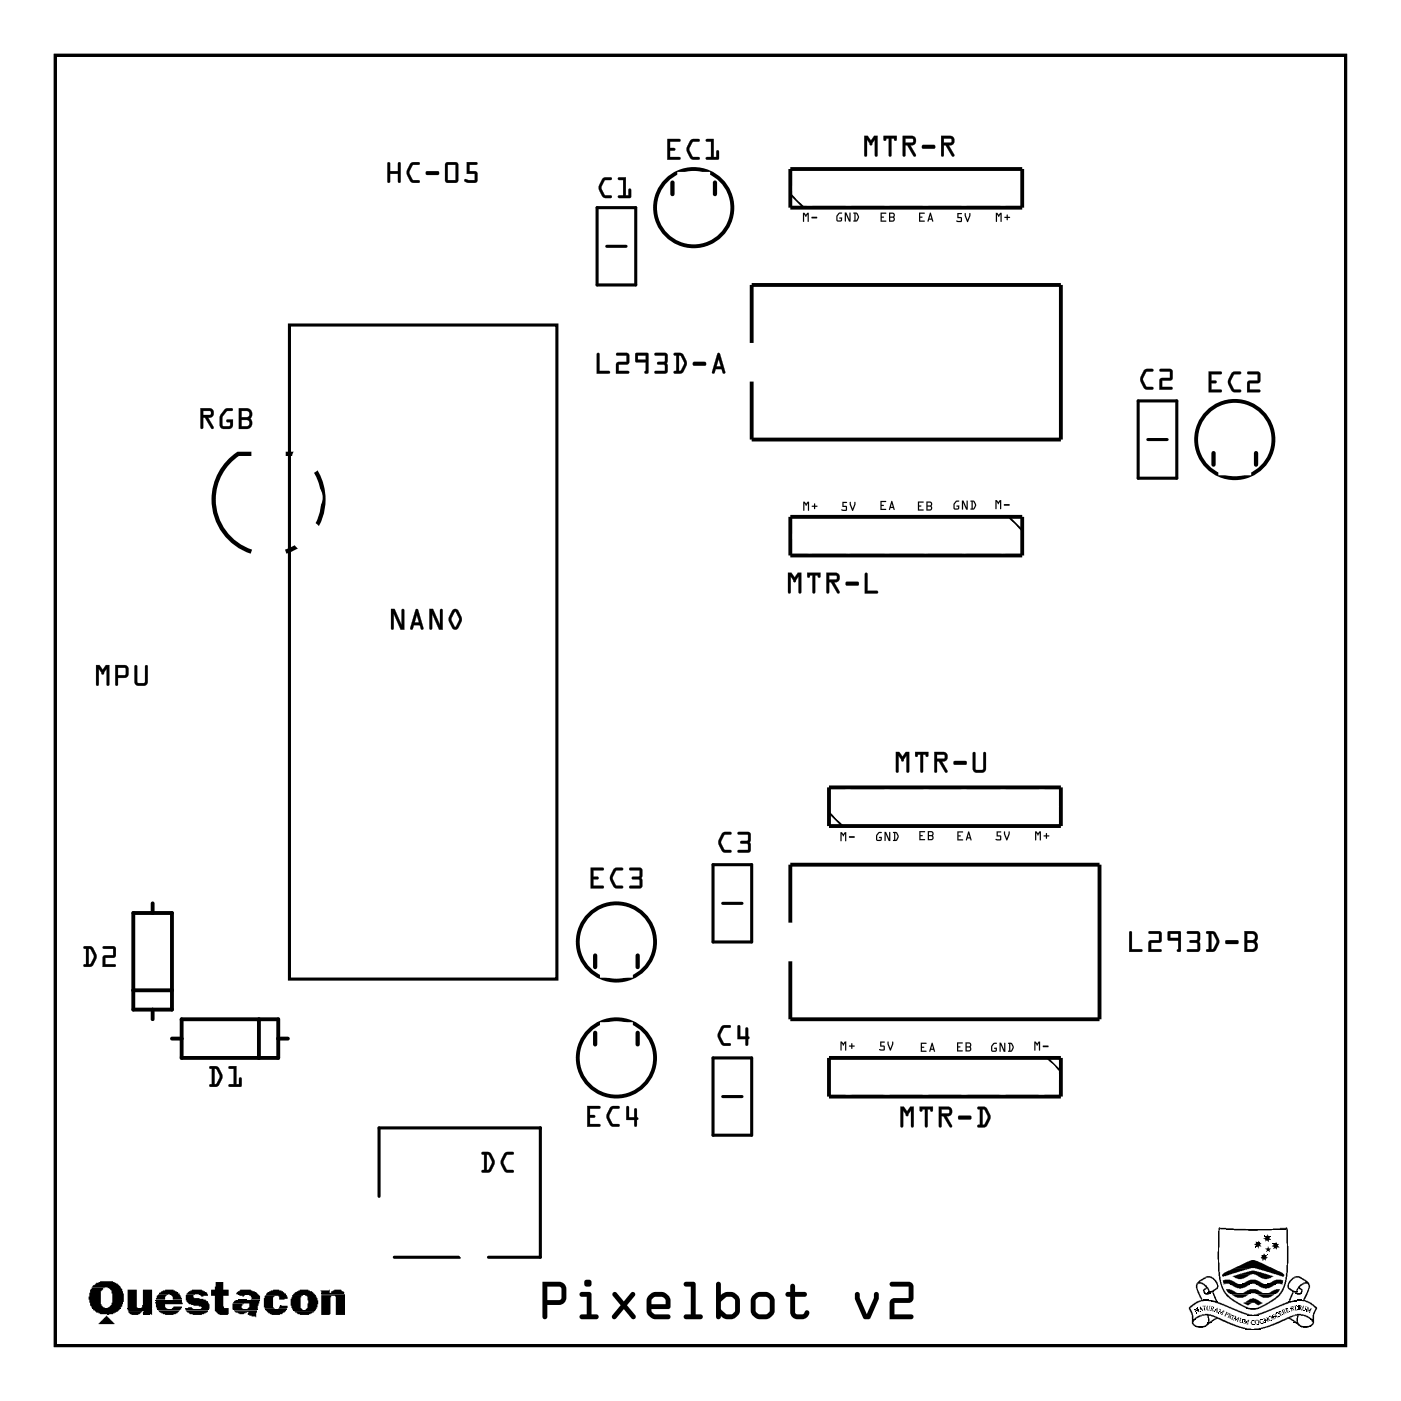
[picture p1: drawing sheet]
<svg xmlns="http://www.w3.org/2000/svg" width="92mm" height="92mm" viewBox="0 0 92 92" stroke-linecap="round" stroke-linejoin="round" font-family="sans-serif">
<path d="M3.6 3.6h84.8v84.8h-84.8zM39.2 13.6h2.6v5.1h-2.6zM39.9 16.2h1.2M19 21.4h17.6v42.9h-17.6zM74.8 26.3h2.5v5.1h-2.5zM75.4 28.9h1.3M46.9 56.8h2.5v5.1h-2.5zM47.5 59.4h1.3M24.9 78.6v-4.5h10.6v8.5h-3.4M46.9 69.5h2.5v5.1h-2.5zM47.5 72.1h1.3M25.9 82.6h4.3" fill="none" stroke="#000" stroke-width=".2"/>
<g fill="#000">
<path d="M6 84.6h.9l-.3 .3v.8l.3 .3h-.9l-.1-.2-.1-.6zM6.1 86h1.8zM6.1 86l1.8 .1-.5 .3h-.4l-.7-.1-.1-.2h-.1zM6.1 84.5l.5-.3h.8l.3 .2 .3 .3 .1 .3v.6l-.1 .3-.1 .1h-.8l.2-.2 .1-.2-.1-.8-.2-.2h-1zM6.6 86.8l.2-.1a.2 .2 0 0 1 .2-.2 .2 .2 0 0 1 .2 .2l.3 .3h-1zM8.4 84.8h.6v1.2h-.6zM8.4 86h1.6zM8.4 86h1.6v.4h-.6v-.2h-1zM8.4 86.2h.9l-.2 .2h-.5l-.2-.1zM9.4 84.8h.6v1.2h-.7l.1-.2zM9.4 86.4h.4zM10.2 85.4l1.8 .1z"/>
<path d="M10.2 85.5h1.8v.2h-1.1v.2l.2 .2h-.8l-.1-.4zM10.3 86.1h1.6zM10.4 85.1h.7l-.2 .1v.2h-.7zM10.4 86.1l1.4 .1-.4 .2h-.5l-.4-.1zM10.4 85l.5-.2h.5l.4 .2 .2 .4h-.6v-.2l-.2-.1h-.8zM11.4 85.9h.6v.1l-.1 .1h-.6zM12.2 86.1h1.5zM12.2 86.1h1.5v.1l-.4 .2h-.6h-.2zM12.2 85.1h.6h-.1l.1 .2 .7 .1 .3 .3v.3l-.6 .1 .1-.1-.1-.1-.8-.2-.2-.2zM12.2 86l.4-.1 .1 .2h-.5zM12.4 84.9l.2-.1h.7l.3 .2 .1 .2h-.5l-.1-.1h-.8zM14.2 84.3h.5v.5h.3v.4h-.3v.7v.1h.3v.4h-.6l-.3-.2v-1h-.2v-.4h.2z"/>
<path d="M15.3 85.7h.7l-.1 .1 .1 .3h-.7zM15.3 86.1h1.6zM15.4 86.1h1.5l-.1 .5-.5-.2v-.2h-.9zM15.3 85.6l.1-.1h1.7l-.2 .3v.3h-.7l.2-.2v-.2h-1.1zM15.5 86.2l.7 .1-.5 .1zM15.5 85.4l1.6 .1zM15.7 85.4h.5zM15.7 85.1l.4 .1h-.2zM15.5 85l.3-.2h.7l.3 .1 .3 .3v.2h-.6v-.1l-.1-.2h-.8zM17.4 85.2h.6l-.1 .1v.6l.1 .1h-.6zM17.4 86l1.5 .1zM17.4 86.1h1.4v.1l-.4 .2h-.6z"/>
<path d="M17.5 85l.4-.2h.4l.5 .2 .1 .4h-.6v-.2h-.9zM18.4 85.8h.5v.2h-.6zM19.2 85.1h.7l-.1 .2v.7l.1 .1h-.7l-.1-.3v-.4zM19.3 86.1l1.4 .1zM19.4 86.2h1.3l-.4 .2h-.6zM19.4 84.9l.3-.1h.6l.2 .1 .3 .2 .1 .4-.1 .6h-.7l.1-.1 .1-.3-.1-.5-.1-.1h-.8zM21.1 85l1.5 .1zM21.1 85.1h1.6v1.3h-.6l-.1-1.2h-.9zM21.1 85.2h.7l-.1 1.2h-.6zM21.1 84.8h.6v.2h-.6zM21.8 84.9l.2-.1h.4l.2 .1v.1h-.9zM78.3 86.7h.3z"/>
<path d="M78.3 86.7h.2l-.1 .3 .3 .2-.3-.1zM78.5 86h.1zM78.5 86l.2 .1h-.2zM78.6 87.2h.6zM78.6 86.2v.1zM78.6 86h.1zM78.6 86.1h.2zM78.6 84.4h.2l-.1 .3 .3 .7h-.1l-.2-.4-.1-.3zM78.7 86.1l.1 .1zM78.7 86l.1 .1zM78.2 85.9l.5-.4h.4l-.5 .2-.4 .3 .2 .3v.4h-.1v-.3l-.2-.4zM78.5 86.6l.3-.2h.4l-.7 .3z"/>
<path d="M78.8 85.5h1.1zM78.9 85.9l.2 .2h-.2v-.1zM78.9 85.4l.7 .1zM79 85.8h.3l-.1 .1v.2h-.1v-.2zM78.7 84.3l.4-.3h.2l-.4 .3 .4 .2 .2 .4h-.1v-.2h-.2l.1-.1-.2-.2h-.5zM79.1 85.4h.3zM79.1 84.8l.2-.1-.1 .1 .1 .2h-.2zM79.2 85h.4zM79.2 85l.3 .1h-.3zM78.9 86.4h.7l1.6 .7 1 .2h-.5l-.8-.2-.8-.4h-.3l.1-.1-.3-.1zM79.2 83.9h.4l.2 .1 .2 .3 .1 .4-.3 .2h-.2l.4-.2v-.3l-.3-.4zM79.3 85.8h.1v.3h.1h-.2z"/>
<path d="M79.4 86.5h.1v.4h-.1zM79.4 86.9h.2zM79.1 87.1h.1l.2-.2h.2l-.3 .3zM79.4 85h.2zM79.4 84.9h.4zM79.4 84.9l.4 .1 .2 .5h-.1l-.2-.5zM79.5 85.8h.1l-.1 .2zM79.6 85.9h.1l-.1 .2h-.1zM79.6 85.5l.4 .1zM79.7 85.9h.1v.3l-.1-.2zM79.8 85.6h.4l1.2 .5 .9 .3-.7-.1zM79.5 86.8l.3-.1h.2l-.3 .2z"/>
<path d="M79.8 86.1h.1l-.1 .1zM80 86v.3l-.1-.3zM80.1 80.8h.1l-.1 2.8 .2 .9 .2 .5 .4 .3 1.2 .7h-.2l-.9-.5-.4-.3-.3-.5-.2-1.1zM80.1 80.7l1.8 .1h-1.7zM80.1 86h.1v.3zM80.3 86.1l.2 .1-.2 .2h-.1zM80.4 84.4h.1h-.1zM80.3 84.2l.5-.1 .6 .3h-1zM80.6 84.7l.3 .1 .5 .2h-.6zM80.6 86.2l.1 .1-.2 .2zM80.7 86.3v.1h-.1zM80.8 86.3l.1 .1-.2 .2z"/>
<path d="M80.8 84.4h1.3zM80.9 85l1.2 .1zM80.9 84.4l1.2 .1-.7 .2zM80.8 86.5l.1-.1v.3zM80.9 85.1h1.2l-.4 .2h-.4zM81 86.4l.1 .1-.1 .2h-.1zM80.3 83.7l.8-.4h1.1l-1.8 .6h-.1zM81 86.7h.1zM81.1 80.8l2.5 .1zM81.1 86.5h.1v.3zM81.3 86.6h.1v.3h-.1zM81 83.9l.4-.2h.9l-.7 .4-.3-.1z"/>
<path d="M81.5 86.6h.1l-.1 .3h.1h-.1zM81.6 84.4h.6zM81.6 85h.6zM81.6 86.8l.1 .1zM81.7 86.7v.1zM81.7 85.6l.6 .1-.3 .1zM81.7 86.7h.1zM81.7 86.9l.1 .1zM81.8 86.7h.1v.3zM81.8 87.3l1.1 .1zM81.9 86h.9zM81.9 86.8l.1 .1z"/>
<path d="M82 86.4h.7zM82 87.4h.7zM82 86.7l.1 .1-.1 .2h-.1zM82 86h.7zM82.1 86.4l.5 .1zM81.7 85l.4-.3h.5l.5 .3zM81.7 84.3l.5-.2h.3l.6 .3zM81.1 83.3l1-.5h.4l1.8 .8 .1 .2-.2 .1-1.7-.6zM81.5 83.7l1-.2 1.2 .4-.6 .2-.7-.4zM82.2 86.8h.1v.2h-.1zM81.8 85.6l.4-.2 .2-.1 .6 .3a.29 .29 0 0 1-.3 .2 .29 .29 0 0 1-.2-.2zM82.3 87l.1 .1z"/>
<path d="M82.3 86.7l.1 .1zM82.4 86.8h.1zM82.5 86.8h.1v.2l-.1-.1zM82.5 81.6l.1 .1zM82.5 81.7h.3zM82.4 81.8l.5-.1-.1 .1 .1 .1h-.4zM82.5 81.9h.3l-.1 .2zM82.5 81.9l.1 .1zM82.5 86.7l.2 .1v.2v-.2zM82.6 84.4h1.3zM82.6 85l1.2 .1zM82.6 84.4l1.2 .1-.4 .2h-.3z"/>
<path d="M82.6 85.1h1.2l-.4 .2h-.4zM82.7 81.6l.1 .1h-.1zM82.8 86.7l.1 .3-.1-.1zM82.8 80.8h1.7zM82.9 86.7h.1zM82.9 87h.1zM83 82.8h.1h-.1zM83 86.8l.1 .2zM83 86.6l.4 .2v.1zM82.9 82.5l.2-.1v.1h.2l-.1 .1 .1 .1h-.1v.1h-.2l-.1-.1zM83.1 81.2l.1 .1zM83.1 81.3h.4z"/>
<path d="M83.1 86.8l.1 .1zM83.1 86.9h.1zM83 81.4l.2-.1h.3l-.1 .1 .1 .1h-.1v.1zM83.2 81.5l.1 .1h-.1zM83.2 82.2h.1zM83.2 86.6h.1zM83.3 81.1l.1 .2h-.1zM83.2 82.1h.1l.1-.2v.2h.1h-.1l.1 .2-.2-.1zM83.3 84.4h.6zM83.4 86.5l.1 .3-.1-.1zM83.4 86.5h.2v.2zM83.6 86.5h.2z"/>
<path d="M83.7 86.4h.1zM83.7 86.5v.1zM83.7 81.7l.2 .1zM83.7 81.8h.3v.1l.1 .1h-.2v.1l-.3-.2zM83.7 82l.1 .1h-.1zM83.7 86.6l.1 .1zM83.8 86.5l.1 .1zM83.8 86.3l.2 .3-.1-.1zM83.9 81.6v.1h-.1zM83.5 84.3l.4-.2 .4 .1v.2h-.9zM83.3 85l.6-.3h.2l-.2 .3zM83.9 86.2l.1 .1z"/>
<path d="M84 86.5h.1zM84 86.2h.1l.1 .2-.1 .1zM84.1 86.1l.1 .1zM84.2 86.2v.1zM84.2 86.1l.2 .3zM84.3 86h.1v.2l.1 .1-.1-.1zM82.4 87.3l.8-.1 1.1-.5h.3l-1.2 .5-.4 .1zM84.5 86l.2 .1h-.1l.1 .1-.1 .1zM83.7 80.7h.9v.1l.1 2.2-.2 1.3-.2 .6-.3 .4-1.2 .7h-.2l.8-.4 .6-.4 .3-.6 .2-.5 .1-1-.1-2.3zM84.5 86h.1zM84.7 85.5h.5zM82.4 86.4l.8-.2 1.5-.7h.4l-2.3 .9z"/>
<path d="M84.8 85.9l.1 .1zM84.4 86.6l.4-.1h.3l-.3 .1 .4 .3zM84.8 86h.2zM84.8 86h.1v.2zM84.9 85.9h.1v.1zM84.9 84.9h.4v.1zM84.9 85h.1l-.2 .5h-.1zM84.9 86.4h.5l-.1 .5h-.1v-.4zM84.9 86l.2 .1zM84.8 84.1l.1-.1h.2l-.4 .4v.2l.4 .3-.3-.1-.2-.2v-.3zM84.9 84.9h.4zM84.9 85.5h.9l.7 .4 .1 .1-.2 .4v.3h-.1l.1-.6a.18 .18 0 0 0 0-.2 .18 .18 0 0 0-.1-.1l-.5-.3z"/>
<path d="M85 86.9h.3zM85.1 85.8h.1v.3h.1h-.2zM85.1 85.4l.7 .1zM85.1 86.9h.2l.2 .2 .1 .1-.3-.1zM85 83.9h.4l.6 .4 .1 .3-.3 .8h-.2l.4-.6v-.4h-.4l.2-.2-.4-.2zM85.1 85h.4zM85.2 85l.3 .1h-.3zM85.2 84.7h.1v.2h-.1zM85 86.4h.7l.3 .1 .2 .2-.5-.2zM85.3 85.4h.3zM85.3 85.8h.2l.1 .3-.2-.1 .1-.2zM85.3 85.8h.1v.3h-.1z"/>
<path d="M85.4 87.2h.7zM85.5 87.2h.5zM85.3 84.5l.2-.1h.2a.22 .22 0 0 0-.2 .3h.1v.3h-.2l.1-.2-.3-.1zM85.6 85.8h.1v.3h-.1zM85.8 86v.1zM85.8 85.9h.1l-.1 .1zM85.9 85.9h.1v.2v.1zM86.1 86h.1l-.1 .3h-.1zM86.1 86.7h.3zM86.2 86.7h.2l-.1 .3-.1 .2h-.3l.4-.2z"/>
<path d="M25.5 10.7h.1v.5h.6l-.1-.5a.1 .1 0 0 1 .1-.1 .1 .1 0 0 1 .1 .1v1.2a.1 .1 0 0 1-.1 .1 .1 .1 0 0 1-.1-.1l.1-.5h-.6v.5a.1 .1 0 0 1-.1 .1 .1 .1 0 0 1 0-.1zM25.5 10.7v1.3h.1v-.6h.6v.6h.1v-1.3h-.1v.6h-.6v-.6zM27 10.7l.5-.1a.1 .1 0 0 1 .1 .1 .1 .1 0 0 1-.1 .1l-.4 .1-.2 .4 .2 .5h.4a.1 .1 0 0 1 .1 .1 .1 .1 0 0 1-.1 .1h-.5l-.2-.5-.1-.3zM27 10.7l-.2 .5a.83 .83 0 0 0 .3 .8h.4l.1-.1h-.1l-.4-.1-.2-.4v-.2l.2-.4h.4l.1-.1h-.1h-.3zM28 11.3l.8-.1 .1 .2-.1 .1h-.7l-.1-.1zM28 11.3l.1 .2h.7v-.1v-.1zM29.3 10.7l.6-.1 .2 .2v1l-.1 .2h-.6l-.1-.1zM29.3 10.7v1.2l.1 .1h.6l.1-.2v-1l-.2-.1zM29.4 10.8v1h.5v-1zM29.4 10.8h.5v1.1h-.5zM30.7 10.6h.6a.1 .1 0 0 1 .1 .1 .1 .1 0 0 1-.1 .1h-.4v.4l.4 .1 .1 .6-.2 .1-.6-.1a.1 .1 0 0 1-.1-.1 .1 .1 0 0 1 .1 0h.6v-.4h-.5zM30.7 10.7v.7h.5v.5l-.6-.1-.1 .1 .3 .1h.5l.1-.2v-.4l-.1-.1h-.4v-.5h.4l.1-.1z"/>
<path d="M25.5 10.7h.1v.5h.6v-.5h.1v1.3h-.1v-.6h-.6v.6h-.1zM27 10.7h.2h.4l-.1 .1h-.4l-.2 .5 .2 .5h.4l.1 .2h-.1a.6 .6 0 0 1-.8-.6l.1-.2zM28 11.3l.8-.1 .1 .2-.1 .1h-.7l-.1-.1zM29.3 10.7h.6l.2 .1v1l-.1 .2h-.6l-.1-.1zM29.4 10.8v1h.5v-1zM30.7 10.7h.6h.1l-.1 .1h-.4v.4l.4 .1 .1 .1v.5l-.2 .1h-.4a.15 .15 0 0 1-.2 0 .15 .15 0 0 1 0-.2h.6v-.4h-.5z"/>
<path d="M39.6 11.7l.5-.1a.1 .1 0 0 1 .1 .1 .1 .1 0 0 1-.1 .1l-.3 .1-.3 .4 .3 .5h.3a.1 .1 0 0 1 .1 .1 .1 .1 0 0 1-.1 .1h-.4l-.3-.5-.1-.3zM39.6 11.7l-.2 .5a.83 .83 0 0 0 .3 .8h.4l.1-.1-.4-.1-.3-.4v-.2l.3-.4h.4v-.1h-.4zM40.6 11.7l.5-.1v1.2h.2v-.3a.1 .1 0 0 1 .1-.1 .1 .1 0 0 1 .1 .1v.5h-.8a.1 .1 0 0 1-.1-.1 .1 .1 0 0 1 .1-.1h.3v-1h-.3zM40.6 11.7l.1 .1h.3v1l-.3 .1-.1 .1h.8v-.6l-.1 .1v.3h-.2v-1.1z"/>
<path d="M39.6 11.7h.2h.4v.1h-.4l-.3 .5 .3 .5h.4v.2h-.1a.6 .6 0 0 1-.7-.6v-.2zM40.6 11.7h.5v1.1h.2v-.3l.1-.1v.6h-.8l.1-.2h.3v-1h-.3z"/>
<path d="M43.9 9.1h.7a.1 .1 0 0 1 .1 .1 .1 .1 0 0 1-.1 .1h-.6v.4h.3a.1 .1 0 0 1 .1 .1 .1 .1 0 0 1-.1 .1h-.3v.4h.6a.1 .1 0 0 1 .1 .1 .1 .1 0 0 1-.1 .1h-.7zM43.9 9.1v1.4h.8v-.2h-.7v-.4h.3l.1-.1-.1-.1h-.3v-.4h.6l.1-.1zM45.4 9.2l.5-.1a.1 .1 0 0 1 .1 .1 .1 .1 0 0 1-.1 .1h-.4l-.2 .5 .2 .5h.4a.1 .1 0 0 1 .1 .1 .1 .1 0 0 1-.1 .1h-.5l-.2-.5-.1-.3zM45.4 9.2l-.2 .4a.83 .83 0 0 0 .3 .9h.4l.1-.1-.1-.1h-.4l-.2-.4v-.2l.2-.4h.4l.1-.1-.1-.1h-.3zM46.4 9.2l.5-.1v1.2h.2v-.3a.1 .1 0 0 1 .1-.1 .1 .1 0 0 1 .1 .1l-.1 .5h-.7a.1 .1 0 0 1-.1-.1 .1 .1 0 0 1 .1-.1h.2v-1h-.3zM46.4 9.2v.1h.3v1h-.3v.1l.8 .1v-.6h-.1v.4h-.2v-1.2z"/>
<path d="M43.9 9.1l.8 .1-.1 .1h-.6v.4h.3l.1 .1-.1 .1h-.3v.4h.7v.2h-.8zM45.4 9.2l.2-.1 .4 .1-.1 .1h-.4l-.2 .5 .2 .5h.4l.1 .1-.1 .1a.6 .6 0 0 1-.8-.6l.1-.3zM46.4 9.2l.5-.1v1.2h.2v-.4h.1v.6l-.8-.1v-.1h.3v-1h-.3z"/>
<path d="M52.8 14l.2 .1 .2-.1-.1 .6v-.5l-.1 .2-.2-.2v.4v.1zM52.8 14v.6v-.1v-.4l.2 .2 .1-.2v.5l.1-.6-.2 .1zM53.3 14.3l.4-.1v.1l-.3 .1zM53.3 14.3l.1 .1 .3-.1v-.1z"/>
<path d="M52.8 14l.2 .1 .2-.1-.1 .6v-.5l-.1 .2-.2-.2v.4v.1zM53.3 14.3l.4-.1v.1l-.3 .1z"/>
<path d="M55.1 14h.2h-.1l-.2 .2 .1 .3h.2l-.1-.2h.1v.3l-.3-.1v-.3zM55.1 14l-.1 .2v.3l.3 .1v-.3h-.1l.1 .2h-.2l-.1-.3 .2-.2h.1zM55.5 14h.1l.2 .4v-.4h.1v.6h-.1l-.2-.5v.4h-.1zM55.5 14v.5h.1v-.4l.2 .5h.1v-.6h-.1v.4l-.2-.4zM56.1 14h.2l.2 .2-.2 .4-.2-.1h.1zM56.1 14l.1 .5h-.1l.2 .1 .1-.4-.1-.2zM56.2 14v.5l.2-.2zM56.2 14l.2 .3-.1 .2z"/>
<path d="M55.1 14h.2h-.1l-.2 .2 .1 .3h.2l-.1-.2h.1v.3l-.3-.1v-.3zM55.5 14h.1l.2 .4v-.4h.1v.6h-.1l-.2-.5v.4h-.1zM56.1 14h.2a.35 .35 0 0 1 .1 .5h-.3h.1zM56.2 14l.1 .5 .1-.2z"/>
<path d="M56.8 8.9h.2l.2 .3 .2-.3h.3v1.3a.1 .1 0 0 1-.1 .1 .1 .1 0 0 1-.1-.1v-1l-.2 .2a.11 .11 0 0 1-.1 .2 .11 .11 0 0 1-.1-.2l-.1-.2v1a.1 .1 0 0 1-.1 .1 .1 .1 0 0 1-.1-.1zM56.8 8.9v1.3l.1 .1 .1-.1v-1.1l.2 .4 .3-.4v1.1l.1 .1 .1-1.4h-.2l-.3 .4-.2-.4zM58.1 8.9h.8v.3a.1 .1 0 0 1-.1 .1 .1 .1 0 0 1 0-.2h-.2v1.1a.1 .1 0 0 1-.1 .1 .1 .1 0 0 1-.1-.1v-1.1h-.1a.11 .11 0 0 1-.1 .2 .11 .11 0 0 1-.1-.1zM58.1 8.9v.3l.1-.1h.2v1.1l.1 .1 .1-1.2h.2l.1 .1v-.3zM59.3 8.9h.6a.32 .32 0 0 1 .3 .4 .32 .32 0 0 1-.4 .3l.4 .6a.1 .1 0 0 1 0 .1 .1 .1 0 0 1-.2 0l-.4-.7h-.1v.6a.1 .1 0 0 1-.1 .1 .1 .1 0 0 1-.1-.1zM59.3 8.9l.1 1.4 .1-.1v-.7h.1l.4 .7h.2l-.4-.7a.31 .31 0 0 0 .4-.2 .31 .31 0 0 0-.3-.4zM59.5 9.1v.3l.5-.1v-.2zM59.5 9.1h.5v.2l-.5 .1zM60.6 9.5h.8l.1 .2-.1 .1h-.7l-.1-.1zM60.6 9.6l.1 .2h.7l.1-.1-.1-.2zM61.8 8.9h.7a.32 .32 0 0 1 .2 .4 .32 .32 0 0 1-.3 .3l.3 .6a.1 .1 0 0 1 0 .1 .1 .1 0 0 1-.2 0l-.4-.7h-.1v.6a.1 .1 0 0 1-.1 .1 .1 .1 0 0 1-.1-.1zM61.9 8.9v1.4l.1-.1v-.7h.2l.4 .7h.1l-.4-.7a.31 .31 0 0 0 .4-.2 .31 .31 0 0 0-.2-.4zM62 9.1v.3l.5-.1v-.2zM62 9.1h.5v.2l-.5 .1z"/>
<path d="M56.8 8.9h.2l.2 .3 .3-.3h.2l-.1 1.4-.1-.1v-1l-.2 .2a.11 .11 0 0 1-.1 .2 .11 .11 0 0 1-.1-.2l-.1-.2v1l-.1 .1zM58.1 8.9h.8v.3h-.1v-.1h-.2l-.1 1.2-.1-.1v-1.1h-.2v.1h-.1zM59.3 8.9h.6a.31 .31 0 0 1 .3 .4 .31 .31 0 0 1-.4 .3l.4 .6-.1 .1-.5-.7h-.1v.6l-.1 .1zM59.5 9.1v.3l.5-.1v-.2zM60.6 9.5h.8l.1 .2-.1 .1h-.7l-.1-.1zM61.9 8.9h.6a.31 .31 0 0 1 .2 .4 .31 .31 0 0 1-.3 .3l.3 .6-.1 .1-.5-.7h-.1v.6l-.1 .1zM62 9.1v.3l.5-.1v-.2z"/>
<path d="M57.9 14h.4h-.4v.2l.2 .1h-.2v.2h.3v.1h-.3zM57.9 14v.6h.3v-.1h-.3v-.2h.2l-.2-.1v-.2h.4zM58.4 14h.3l.1 .1v.3l-.1 .2h-.3zM58.4 14v.6h.3a.17 .17 0 0 0 .1-.1 .17 .17 0 0 0 0-.2 .17 .17 0 0 0 0-.2 .17 .17 0 0 0-.1-.1zM58.5 14.3v.2h.2v-.2zM58.5 14.3h.2v.2h-.2zM58.5 14v.2h.2v-.1zM58.5 14l.2 .1v.1h-.2z"/>
<path d="M57.9 14h.4h-.4v.2l.2 .1h-.2v.2h.3v.1h-.3zM58.4 14h.3l.1 .1v.3l-.1 .2h-.3zM58.5 14.3v.2h.2v-.2zM58.5 14v.2h.2v-.1z"/>
<path d="M60.4 14h.4h-.3v.2l.1 .1h-.1v.2h.3v.1h-.4zM60.4 14v.6h.4v-.1h-.3v-.2h.1l-.1-.1v-.2h.3zM61.1 14l.2 .6-.1-.2h-.1l-.1 .1zM61.1 14l-.1 .5 .1-.1h.1l.1 .2zM61.1 14.1v.3h.1zM61.1 14.1l.1 .3h-.1z"/>
<path d="M60.4 14h.4h-.3v.2l.1 .1h-.1v.2h.3v.1h-.4zM61.1 14l.2 .6-.1-.2h-.1l-.1 .1zM61.1 14.1v.3h.1z"/>
<path d="M62.9 14h.3l-.2 .1v.2h.2v.3l-.4-.1h.3v-.2h-.2zM62.9 14v.3h.2v.2h-.3l.4 .1v-.3h-.2v-.2l.2-.1zM63.4 14l.2 .5 .1-.5h.1l-.2 .6-.2-.4zM63.4 14v.2l.2 .4 .2-.6h-.1l-.1 .5z"/>
<path d="M62.9 14h.3l-.2 .1v.2h.2v.3l-.4-.1h.3v-.2h-.2zM63.4 14l.2 .5 .1-.5h.1l-.2 .6-.2-.4z"/>
<path d="M65.4 14l.2 .1 .2-.1v.6v-.5l-.2 .2-.1-.2v.4l-.1 .1zM65.4 14l.1 .6v-.1v-.4l.1 .2 .2-.2v.5v-.6l-.2 .1zM66 14.3l.2-.1v-.1v.1l.2 .1h-.2v.2v-.2zM66 14.3h.2v.2v-.2h.2l-.2-.1v-.1v.1z"/>
<path d="M65.4 14l.2 .1 .2-.1v.6v-.5l-.2 .2-.1-.2v.4v.1zM66 14.3l.2-.1v-.1v.1l.2 .1h-.2v.2v-.2z"/>
<path d="M13.2 26.8h.6a.32 .32 0 0 1 .3 .4 .32 .32 0 0 1-.4 .3l.3 .6a.1 .1 0 0 1 0 .1 .1 .1 0 0 1-.1 0l-.4-.7h-.1v.6a.1 .1 0 0 1-.1 .1 .1 .1 0 0 1-.1-.1zM13.2 26.8v1.4l.1-.1v-.7h.2l.4 .7h.1l-.3-.7a.31 .31 0 0 0 .3-.2 .31 .31 0 0 0-.2-.4zM13.4 27v.3l.5-.1-.1-.2zM13.3 27h.5l.1 .2-.6 .1zM14.7 26.9l.5-.1a.1 .1 0 0 1 .1 .1 .1 .1 0 0 1-.1 .1h-.3l-.3 .4v.6h.5v-.3l-.1 .1a.1 .1 0 0 1-.1-.1 .1 .1 0 0 1 .1-.1h.3l-.1 .5-.2 .1-.5-.1-.1-.2v-.6zM14.7 26.9h.1a.9 .9 0 0 0-.2 1.3h.5l.2-.3v-.3h-.3l-.1 .1h.2v.3h-.5v-.7l.3-.3h.3l.1-.1-.3-.1zM15.7 26.8h.5a.4 .4 0 0 1 .4 .3 .4 .4 0 0 1-.1 .4l.1 .3a.37 .37 0 0 1-.4 .4h-.5zM15.7 26.8v1.4h.5a.39 .39 0 0 0 .3-.3 .39 .39 0 0 0-.1-.4 .39 .39 0 0 0 .1-.4 .39 .39 0 0 0-.3-.3zM15.9 27.6v.4h.3a.2 .2 0 0 0 .2-.2 .2 .2 0 0 0-.2-.2zM15.9 27.6h.3a.22 .22 0 0 1 .2 .2 .22 .22 0 0 1-.2 .2h-.3zM15.9 27v.4h.3a.2 .2 0 0 0 .2-.2 .2 .2 0 0 0-.2-.2zM15.9 27h.3a.22 .22 0 0 1 .2 .2 .22 .22 0 0 1-.2 .2h-.3z"/>
<path d="M13.2 26.8h.6a.31 .31 0 0 1 .2 .4 .31 .31 0 0 1-.3 .3l.3 .6-.1 .1-.4-.7h-.1v.6l-.2 .1zM13.4 27v.3l.5-.1-.1-.2zM14.7 26.9l.3-.1h.3v.1v.1h-.4l-.2 .3-.1 .7h.5v-.3h-.2v-.1h.4v.4l-.2 .2h-.4l-.2-.1-.1-.2a.94 .94 0 0 1 .3-1zM15.7 26.8h.5a.39 .39 0 0 1 .4 .3 .39 .39 0 0 1-.2 .4l.2 .3a.36 .36 0 0 1-.4 .4h-.5zM15.9 27.6v.4h.3a.21 .21 0 0 0 .2-.2 .21 .21 0 0 0-.2-.2zM15.9 27v.4h.3a.21 .21 0 0 0 .2-.2 .21 .21 0 0 0-.2-.2z"/>
<path d="M39.2 23.2l.2 .1v1.1h.6a.1 .1 0 0 1 .1 .1 .1 .1 0 0 1-.1 .1h-.8zM39.3 23.2l-.1 1.4 .8-.1v-.1h-.6v-1.1zM40.5 23.2h.7l.1 .1v.6l-.6 .1v.4h.6a.1 .1 0 0 1 .1 .1 .1 .1 0 0 1-.1 .1h-.8v-.8h.7v-.4h-.7zM40.5 23.2v.2h.7v.4h-.7v.8l.8-.1v-.1h-.6v-.4l.6-.1v-.6l-.1-.1zM41.8 23.2h.8v1.3l-.2 .1a.09 .09 0 0 1-.1-.1 .09 .09 0 0 1 .1-.1v-.6h-.7zM41.8 23.2v.6h.6v.6v.1h.2v-1.2zM41.9 23.4v.2h.5v-.2zM41.9 23.4h.5v.2h-.5zM43 23.2h.7l.2 .2-.1 .5 .1 .5-.2 .2h-.6a.1 .1 0 0 1-.1-.1 .1 .1 0 0 1 .1-.1h.6v-.4h-.4a.1 .1 0 0 1-.1-.1 .1 .1 0 0 1 .1-.1h.4v-.4h-.6zM43 23.2l.1 .2h.6v.4h-.5v.1l.5 .1v.4h-.6l-.1 .1h.8l.1-.1-.1-.5 .1-.6-.2-.1zM44.3 23.2h.5l.4 .7-.3 .6-.5 .1a.1 .1 0 0 1-.1-.1 .1 .1 0 0 1 .1-.1v-1l-.1-.1zM44.3 23.2v.1l.2 .1v1h-.2v.1h.5l.3-.4v-.4l-.3-.5zM44.6 23.4v1l.2-.1 .2-.4-.2-.5zM44.6 23.4h.2l.2 .5-.3 .5h-.1zM45.6 23.8h.7l.1 .1-.1 .1h-.7h-.1zM45.6 23.8v.2h.7l.1-.1-.1-.1zM47.2 23.2l.1 .1 .4 1.2-.1 .1-.1-.1-.1-.2h-.4l-.1 .2h-.1zM47.2 23.2l-.4 1.3h.1l.1-.3h.4l.1 .3h.1h.1l-.4-1.2zM47.2 23.6l-.1 .5h.3zM47.2 23.6l.2 .5h-.3z"/>
<path d="M39.2 23.2l.2 .1v1.1h.6v.1l-.8 .1zM40.5 23.2h.7l.1 .1v.6l-.6 .1v.4h.6v.1l-.8 .1v-.8h.7v-.4h-.7zM41.8 23.2h.8v1.3h-.2v-.1v-.6h-.6zM41.9 23.4v.2h.5v-.2zM43 23.2h.7l.2 .1-.1 .6 .1 .5-.1 .1h-.8l.1-.1h.6v-.4h-.5v-.1v-.1h.5v-.4h-.6zM44.3 23.2h.5a.8 .8 0 0 1 .1 1.2l-.1 .1h-.5v-.1h.1v-1l-.1-.1zM44.6 23.4v1h.1l.3-.5-.2-.5zM45.6 23.8h.7l.1 .1-.1 .1h-.7h-.1zM47.2 23.2l.1 .1 .4 1.2h-.1h-.1l-.1-.2h-.4v.2h-.2zM47.2 23.6l-.1 .5h.3z"/>
<path d="M51.8 37.6h.2l.2 .3 .2-.3h.3v1.3a.1 .1 0 0 1-.1 .1 .1 .1 0 0 1-.1-.1v-1l-.2 .2a.11 .11 0 0 1-.1 .2 .11 .11 0 0 1-.1-.2l-.1-.2v1a.1 .1 0 0 1-.1 .1 .1 .1 0 0 1-.1-.1zM51.8 37.6v1.3l.1 .1 .1-.1v-1l.2 .4 .3-.4v1l.1 .1 .1-1.4h-.3l-.2 .4-.2-.4zM53 37.6h.9v.3a.1 .1 0 0 1-.1 .1 .11 .11 0 0 1-.1-.2h-.1v1.1a.1 .1 0 0 1-.1 .1 .1 .1 0 0 1-.1-.1v-1.1h-.2a.11 .11 0 0 1 0 .2 .11 .11 0 0 1-.1-.1zM53.1 37.6v.4l.1-.2h.2v1.1l.1 .1 .1-1.2h.2l.1 .2v-.4zM54.3 37.6h.6a.32 .32 0 0 1 .3 .4 .32 .32 0 0 1-.4 .3l.4 .6a.1 .1 0 0 1-.1 .1 .1 .1 0 0 1-.1 0l-.4-.7h-.1v.6a.1 .1 0 0 1-.1 .1 .1 .1 0 0 1-.1-.1zM54.3 37.6l.1 1.4 .1-.1v-.6h.1l.4 .7 .2-.1-.4-.6a.31 .31 0 0 0 .4-.3 .31 .31 0 0 0-.3-.3zM54.5 37.8v.3l.5-.1-.1-.2zM54.5 37.8h.5v.2l-.5 .1zM55.6 38.3l.8-.1 .1 .2-.1 .1h-.7l-.1-.1zM55.6 38.3l.1 .2h.7v-.1v-.2zM56.9 37.7h.1v1.1h.6a.1 .1 0 0 1 .1 .1 .1 .1 0 0 1-.1 .1h-.8zM56.9 37.7l-.1 1.3h.9v-.2h-.7v-1.1z"/>
<path d="M51.8 37.6h.2l.2 .3 .2-.3h.3l-.1 1.4-.1-.1v-1l-.2 .2a.11 .11 0 0 1-.1 .2 .11 .11 0 0 1-.1-.2l-.1-.2v1l-.2 .1zM53.1 37.6h.8v.4l-.1-.1-.1-.1h-.1l-.1 1.2-.1-.1v-1.1h-.2v.1l-.1 .1zM54.3 37.6h.6a.31 .31 0 0 1 .3 .4 .31 .31 0 0 1-.4 .3l.4 .6-.1 .1-.5-.7h-.1v.6l-.1 .1zM54.5 37.8v.3l.5-.1v-.2zM55.6 38.3l.8-.1v.2v.1h-.7l-.1-.1zM56.9 37.7h.1v1.1h.7v.2h-.9z"/>
<path d="M52.8 33l.2 .1 .2-.1-.1 .6v-.5l-.1 .1-.1-.1v.4h-.1zM52.8 33v.5h.1v-.4l.1 .1 .1-.1v.5l.1-.6-.2 .1zM53.4 33.2h.1v-.1l.1 .1 .1 .1h-.1l-.1 .2v-.2zM53.4 33.2l.1 .1v.2l.1-.2h.1l-.1-.1-.1-.1v.1z"/>
<path d="M52.8 33l.2 .1 .2-.1-.1 .6v-.5l-.1 .1-.1-.1v.4h-.1zM53.4 33.2h.1v-.1l.1 .1 .1 .1h-.1l-.1 .2v-.2z"/>
<path d="M55.4 33h.3l-.3 .1v.1l.3 .1-.1 .3-.3-.1h.3v-.2h-.2zM55.4 33v.3h.2v.2h-.3l.3 .1 .1-.3-.3-.1v-.1l.3-.1zM55.9 33l.1 .4 .1-.4h.1l-.1 .6-.3-.4zM55.9 33l-.1 .2 .3 .4 .1-.6-.2 .4z"/>
<path d="M55.4 33h.3l-.3 .1v.1l.3 .1-.1 .3-.3-.1h.3v-.2h-.2zM55.9 33l.1 .4 .1-.4h.1l-.1 .6-.3-.4z"/>
<path d="M57.9 32.9h.3l-.3 .1v.2h.2l-.2 .1v.1h.3v.1h-.3zM57.9 32.9v.6h.3v-.1h-.3v-.1l.2-.1h-.2v-.2l.3-.1zM58.6 32.9l.2 .6-.1-.1h-.2l-.1 .1zM58.6 32.9l-.2 .6 .1-.1h.2l.1 .1zM58.6 33.1l-.1 .2h.2zM58.6 33.1l.1 .2h-.2z"/>
<path d="M57.9 32.9h.3l-.3 .1v.2h.2l-.2 .1v.1h.3v.1h-.3zM58.6 32.9l.2 .6-.1-.1h-.2l-.1 .1zM58.6 33.1l-.1 .2h.2z"/>
<path d="M60.3 33h.4h-.3v.2l.2 .1h-.2v.2h.3v.1h-.4zM60.3 33v.6h.4v-.1h-.3v-.2h.2l-.2-.1v-.2h.3zM60.9 33h.3l.1 .1v.3l-.1 .1-.3 .1zM60.9 33v.6h.2a.17 .17 0 0 0 .2-.2 .17 .17 0 0 0-.1-.1 .17 .17 0 0 0 .1-.2 .17 .17 0 0 0-.2-.1zM61 33.3v.2h.2v-.2zM61 33.3h.2v.2h-.2zM61 33v.2h.2l-.1-.2zM61 33l.2 .1v.1h-.2z"/>
<path d="M60.3 33h.4h-.3v.2l.2 .1h-.2v.2h.3v.1h-.4zM60.9 33h.3l.1 .1v.3l-.1 .1-.3 .1zM61 33.3v.2h.2v-.2zM61 33v.2h.2l-.1-.2z"/>
<path d="M62.8 32.9h.2l-.1 .1-.2 .2 .1 .2h.2l-.1-.2h.1v.3l-.3-.1v-.3zM62.8 32.9l-.1 .2v.3l.3 .1v-.3h-.1l.1 .2h-.2l-.1-.2 .2-.2 .1-.1zM63.2 32.9h.1l.2 .5v-.5h.1v.6h-.1l-.2-.5v.5h-.1zM63.2 32.9v.6h.1v-.5l.2 .5h.1v-.6h-.1v.5l-.2-.5zM63.8 32.9h.2l.2 .3-.2 .3h-.2v-.1zM63.8 32.9l.1 .5-.1 .1h.2l.1-.4-.1-.2zM63.9 33v.4l.2-.2zM63.9 33l.2 .2-.1 .2z"/>
<path d="M62.8 32.9h.2l-.1 .1-.2 .2 .1 .2h.2l-.1-.2h.1v.3l-.3-.1v-.3zM63.2 32.9h.1l.2 .5v-.5h.1v.6h-.1l-.2-.5v.5h-.1zM63.8 32.9h.2a.35 .35 0 0 1 .1 .5l-.3 .1v-.1zM63.9 33l.1 .4 .1-.2z"/>
<path d="M65.4 32.9l.2 .1 .2-.1v.6l-.1-.5-.1 .1-.1-.1v.4h-.1zM65.4 32.9v.5h.1v-.4l.1 .1 .1-.1 .1 .5v-.6l-.2 .1zM66 33.1h.3l.1 .1h-.4zM66 33.1v.1h.4l-.1-.1z"/>
<path d="M65.4 32.9l.2 .1 .2-.1v.6l-.1-.5-.1 .1-.1-.1v.4h-.1zM66 33.1h.3l.1 .1h-.4z"/>
<path d="M75.2 24.3l.5-.1a.1 .1 0 0 1 .1 .1 .1 .1 0 0 1-.1 .1h-.4l-.2 .5 .2 .5h.4a.1 .1 0 0 1 .1 .1 .1 .1 0 0 1-.1 .1h-.5l-.2-.5-.1-.3zM75.2 24.3l-.2 .4a.83 .83 0 0 0 .3 .9h.4l.1-.1-.1-.1h-.4l-.2-.4v-.2l.2-.4h.4l.1-.1h-.1h-.3zM76.2 24.3l.7-.1 .2 .2-.1 .6h-.6v.4h.6a.1 .1 0 0 1 .1 .1 .1 .1 0 0 1-.1 .1h-.8v-.7l.7-.1v-.4h-.7zM76.2 24.3l.1 .1h.6v.4l-.6 .1-.1 .7h.8v-.2h-.6v-.4h.6v-.6l-.1-.1z"/>
<path d="M75.2 24.3l.2-.1 .4 .1v.1h-.5l-.2 .5 .2 .5h.5v.2h-.1a.6 .6 0 0 1-.8-.6l.1-.3zM76.2 24.3l.7-.1 .2 .2-.1 .6h-.6v.4h.6v.2h-.8l.1-.7 .6-.1v-.4h-.6z"/>
<path d="M79.4 24.4h.8a.1 .1 0 0 1 .1 .1 .1 .1 0 0 1-.1 .1h-.6v.4h.3a.1 .1 0 0 1 .1 .1 .1 .1 0 0 1-.1 .1h-.3v.4h.6a.1 .1 0 0 1 .1 .1 .1 .1 0 0 1-.1 .1h-.8zM79.4 24.4v1.4h.8v-.2h-.6v-.4h.3l.1-.1-.1-.1h-.3v-.4h.6l.1-.1zM80.9 24.5l.6-.1a.1 .1 0 0 1 .1 .1 .1 .1 0 0 1-.1 .1h-.4l-.2 .5 .2 .5h.4a.1 .1 0 0 1 .1 .1 .1 .1 0 0 1-.1 .1l-.5-.1-.3-.4v-.3zM81 24.5l-.3 .4a.83 .83 0 0 0 .4 .9h.4l.1-.1-.1-.1h-.4l-.2-.4v-.2l.2-.4h.4l.1-.1-.1-.1h-.3zM82 24.4h.7l.1 .1v.6l-.7 .1v.4h.6a.1 .1 0 0 1 .1 .1 .1 .1 0 0 1-.1 .1h-.7v-.7l.7-.1v-.4h-.7zM82 24.5v.1h.7v.4l-.7 .1v.7h.8v-.2h-.7v-.4l.7-.1v-.6l-.1-.1z"/>
<path d="M79.4 24.4l.9 .1-.1 .1h-.6v.4h.3l.1 .1-.1 .1h-.3v.4h.7v.2h-.9zM81 24.5l.2-.1 .4 .1-.1 .1h-.4l-.2 .5 .2 .5h.4l.1 .1-.1 .1a.6 .6 0 0 1-.8-.6v-.3zM82 24.4h.7l.1 .1v.6l-.7 .1v.4h.7v.2h-.8v-.7l.7-.1v-.4h-.7z"/>
<path d="M6.3 43.7h.2l.2 .3 .3-.3h.2v1.3a.1 .1 0 0 1-.1 .1 .1 .1 0 0 1-.1-.1v-1l-.2 .2a.1 .1 0 0 1 0 .1 .1 .1 0 0 1-.1-.1l-.2-.2v1a.1 .1 0 0 1-.1 .1 .1 .1 0 0 1-.1-.1zM6.3 43.7v1.3l.1 .1 .1-.1v-1.1l.2 .4 .3-.4v1.1l.1 .1 .1-1.4h-.2l-.3 .3-.2-.3zM7.6 43.7h.7l.2 .3-.1 .5-.6 .1v.4a.1 .1 0 0 1-.1 .1 .1 .1 0 0 1-.1-.1zM7.6 43.7v1.3l.1 .1v-.1v-.5h.7v-.5l-.1-.3zM7.8 43.9v.5l.4-.1v-.4zM7.7 43.9h.5v.5h-.5zM8.9 43.7l.1 .1v1l.1 .1 .4-.1v-1a.1 .1 0 0 1 .1-.1 .1 .1 0 0 1 .1 .1v1.1l-.2 .2h-.4l-.2-.1-.1-.2zM8.9 43.7v1.2l.1 .1h.5l.2-.2v-1l-.1-.1-.1 .1v1l-.4 .1-.1-.1v-1z"/>
<path d="M6.3 43.7h.2l.2 .3 .3-.3h.2l-.1 1.4-.1-.1v-1l-.2 .2a.1 .1 0 0 1-.1 .1 .1 .1 0 0 1 0-.1l-.2-.2v1l-.1 .1zM7.6 43.7h.7l.1 .3v.5l-.6 .1v.4l-.1 .1-.1-.1zM7.8 43.9v.5h.4v-.5zM8.9 43.7l.1 .1v1l.1 .1 .4-.1v-1l.1-.1 .1 .1v1l-.2 .3h-.5l-.1-.2z"/>
<path d="M25.7 40h.2l.5 1.1v-1a.1 .1 0 0 1 .1-.1 .1 .1 0 0 1 .1 .1v1.3h-.3l-.4-1.1v1a.1 .1 0 0 1-.1 .1 .1 .1 0 0 1-.1-.1zM25.7 40v1.3l.1 .1 .1-.1v-1l.4 1.1h.3v-1.3l-.2-.1v.1v1l-.5-1.1zM27.3 40l.2 .1 .3 1.2v.1h-.1l-.1-.3h-.4l-.1 .3-.1-.1zM27.3 40l-.3 1.3 .1 .1 .1-.3h.4l.1 .2 .1 .1v-.1l-.3-1.2zM27.4 40.4l-.1 .5h.2zM27.4 40.4l.1 .5h-.3zM28.2 40h.3l.4 1.1v-1a.1 .1 0 0 1 .1-.1 .1 .1 0 0 1 .1 .1v1.3h-.2l-.5-1.1v1a.1 .1 0 0 1-.1 .1 .1 .1 0 0 1-.1-.1zM28.2 40v1.3l.1 .1 .1-.1v-1l.5 1.1h.2v-1.3l-.1-.1-.1 .1v1l-.4-1.1zM29.7 40.1l.2-.1 .2 .1 .3 .5-.3 .7a.24 .24 0 0 1-.4 0l-.2-.6zM29.8 40.1l-.3 .6 .2 .6a.24 .24 0 0 0 .4 0l.2-.6-.2-.6a.23 .23 0 0 0-.3 0zM29.9 40.2l-.2 .5 .2 .5 .3-.5zM29.9 40.2h.1l.2 .5-.3 .5-.2-.5z"/>
<path d="M25.7 40h.2l.5 1.1v-1l.1-.1 .1 .1v1.3h-.3l-.4-1.1v1l-.1 .1-.1-.1zM27.3 40l.2 .1 .3 1.2v.1l-.1-.1-.1-.2h-.4l-.1 .2h-.1zM27.4 40.4l-.1 .5h.2zM28.2 40h.3l.4 1.1v-1l.1-.1 .1 .1v1.3h-.2l-.5-1.1v1l-.1 .1-.1-.1zM29.7 40.1l.2-.1 .2 .1 .2 .5-.2 .7a.23 .23 0 0 1-.4 0l-.2-.6zM29.9 40.2l-.2 .5 .2 .5 .3-.5z"/>
<path d="M38.8 57h.8a.1 .1 0 0 1 .1 .1 .1 .1 0 0 1-.1 .1h-.6v.4h.3a.1 .1 0 0 1 .1 .1 .1 .1 0 0 1-.1 .1h-.3v.4h.6a.1 .1 0 0 1 .1 .1 .1 .1 0 0 1-.1 .1h-.8zM38.8 57v1.4h.8v-.2h-.6v-.4h.3v-.1v-.1h-.3v-.4h.6l.1-.1zM40.3 57.1l.6-.1a.1 .1 0 0 1 .1 .1 .1 .1 0 0 1-.1 .1h-.4l-.2 .5 .2 .5h.4a.1 .1 0 0 1 .1 .1 .1 .1 0 0 1-.1 .1h-.5l-.3-.5v-.3zM40.3 57.1l-.2 .4a.83 .83 0 0 0 .4 .9h.4v-.1v-.1h-.4l-.2-.4v-.2l.2-.4h.4v-.1v-.1h-.4zM41.4 57h.6l.2 .2-.1 .5 .1 .6-.2 .1h-.6a.1 .1 0 0 1-.1-.1 .1 .1 0 0 1 .1-.1h.6v-.4h-.4a.1 .1 0 0 1-.1-.1 .1 .1 0 0 1 .1-.1h.4v-.4h-.6zM41.4 57.1v.1h.6v.4h-.4l-.1 .1 .1 .1h.4v.4h-.6v.1l.7 .1 .1-.2-.1-.5 .1-.6-.2-.1z"/>
<path d="M38.8 57l.9 .1-.1 .1h-.6v.4h.3v.1v.1h-.3v.4h.6v.2h-.8zM40.3 57.1l.2-.1 .4 .1v.1h-.4l-.2 .5 .2 .5h.4v.1v.1a.6 .6 0 0 1-.8-.6v-.3zM41.4 57.1l.6-.1 .2 .1-.1 .6 .1 .5-.1 .2-.7-.1v-.1h.6v-.4h-.4l-.1-.1 .1-.1h.4v-.4h-.6z"/>
<path d="M47.5 54.8l.5-.1a.1 .1 0 0 1 .1 .1 .1 .1 0 0 1-.1 .1h-.4l-.2 .5 .2 .4 .4 .1a.1 .1 0 0 1 .1 0 .1 .1 0 0 1-.1 .1h-.5l-.3-.5v-.2zM47.5 54.8l-.3 .4a.83 .83 0 0 0 .4 .8h.4l.1-.1h-.1h-.4l-.2-.4v-.2l.2-.4 .4-.1h.1l-.1-.1h-.3zM48.5 54.7h.7l.1 .2v.5v.5l-.1 .1h-.6a.1 .1 0 0 1-.1-.1 .1 .1 0 0 1 .1 0h.6l-.1-.4h-.4a.1 .1 0 0 1-.1-.1 .1 .1 0 0 1 .1-.1l.4-.1 .1-.3h-.7zM48.5 54.7v.1h.7l-.1 .4-.4 .1v.1l.4 .1 .1 .4h-.6l-.1 .1h.7l.1-.1v-.5v-.6l-.1-.1z"/>
<path d="M47.5 54.8l.2-.1h.4l-.1 .1-.4 .1-.2 .5 .2 .4 .4 .1 .1 .1h-.1a.6 .6 0 0 1-.8-.6v-.2zM48.5 54.7h.7l.1 .1v.6v.5l-.1 .1h-.7l.1-.1h.6l-.1-.4-.4-.1h-.1l.1-.1 .4-.1 .1-.3-.7-.1z"/>
<path d="M55.2 54.7l.2 .1 .2-.1v.6l-.1-.5-.1 .2-.1-.2v.5h-.1zM55.2 54.7v.6h.1v-.5l.1 .2 .1-.2 .1 .5v-.6l-.2 .1zM55.8 55h.3h.1l-.4 .1zM55.8 55v.1l.4-.1h-.1z"/>
<path d="M55.2 54.7l.2 .1 .2-.1v.6l-.1-.5-.1 .2-.1-.2v.5h-.1zM55.8 55h.3h.1l-.4 .1z"/>
<path d="M57.7 54.7h.3l-.2 .1-.1 .1v.3h.2l-.1-.2h.2l-.1 .3-.3-.1v-.3zM57.7 54.7l-.1 .2v.3l.3 .1 .1-.3h-.2l.1 .2h-.2l-.1-.3 .2-.1 .2-.1zM58.1 54.7h.1l.2 .4v-.4h.1v.6h-.1l-.2-.5v.4h-.1zM58.1 54.7v.5h.1v-.4l.2 .5h.1v-.6h-.1v.4l-.2-.4zM58.7 54.7h.2l.2 .2-.2 .4-.2-.1h.1zM58.7 54.7l.1 .5h-.1l.2 .1 .1-.4-.1-.2zM58.8 54.8v.4l.2-.2zM58.8 54.7l.2 .3-.1 .2z"/>
<path d="M57.7 54.7h.3l-.2 .1-.1 .1v.3h.2l-.1-.2h.2l-.1 .3-.3-.1v-.3zM58.1 54.7h.1l.2 .4v-.4h.1v.6h-.1l-.2-.5v.4h-.1zM58.7 54.7h.2a.35 .35 0 0 1 .1 .5h-.3h.1zM58.8 54.8l.1 .4 .1-.2z"/>
<path d="M58.9 49.4h.2l.2 .3 .2-.3h.3v1.3a.1 .1 0 0 1-.1 .1 .1 .1 0 0 1-.1-.1v-1l-.2 .2a.11 .11 0 0 1-.1 .2 .11 .11 0 0 1-.1-.2l-.2-.2 .1 1a.1 .1 0 0 1-.1 .1 .1 .1 0 0 1-.1-.1zM58.9 49.4v1.3l.1 .1v-.1v-1.1l.3 .4 .3-.4v1.1l.1 .1v-1.4h-.2l-.2 .3-.2-.3zM60.1 49.4h.9v.3a.1 .1 0 0 1-.1 0 .1 .1 0 0 1-.1-.1h-.1v1.1a.1 .1 0 0 1-.1 .1 .1 .1 0 0 1-.1-.1v-1.1h-.2a.11 .11 0 0 1 0 .1 .11 .11 0 0 1-.2 0zM60.1 49.4l.1 .3 .1-.1h.2v1.1l.1 .1 .1-1.2h.1l.2 .1v-.3zM61.4 49.4h.6a.32 .32 0 0 1 .3 .4 .32 .32 0 0 1-.4 .2l.4 .6a.11 .11 0 0 1-.1 .2 .1 .1 0 0 1-.1-.1l-.4-.7h-.1v.7a.1 .1 0 0 1-.1 .1 .1 .1 0 0 1-.1-.1zM61.4 49.4l.1 1.4 .1-.1v-.7h.1l.4 .7h.2l-.4-.7a.31 .31 0 0 0 .4-.2 .31 .31 0 0 0-.3-.4zM61.6 49.6v.3l.5-.1-.1-.2zM61.6 49.6h.4l.1 .2-.5 .1zM62.7 50h.7l.1 .2-.1 .1h-.6l-.1-.1zM62.7 50l.1 .3h.6l.1-.1-.1-.2zM63.9 49.4l.2 .1v1l.1 .1 .4-.1v-1a.1 .1 0 0 1 .1-.1 .1 .1 0 0 1 .1 .1v1.1l-.2 .2h-.4l-.2-.1-.1-.2zM64 49.5v1.1l.1 .2h.5l.2-.3v-1l-.1-.1-.1 .1v1.1h-.4l-.1-.1v-1z"/>
<path d="M58.9 49.4h.2l.2 .3 .2-.3h.2v1.4l-.1-.1v-1l-.2 .2a.1 .1 0 0 1-.1 .1 .1 .1 0 0 1-.1-.1l-.1-.2v1l-.2 .1zM60.1 49.4h.9v.3h-.1l-.1-.1h-.1l-.1 1.2-.1-.1v-1.1h-.2v.1h-.1zM61.4 49.4h.6a.31 .31 0 0 1 .3 .4 .31 .31 0 0 1-.4 .2l.4 .7-.2 .1-.4-.8h-.1v.7l-.1 .1zM61.6 49.6v.3l.5-.1-.1-.2zM62.7 50h.7l.1 .2-.1 .1h-.6l-.1-.1zM64 49.4l.1 .1v1l.1 .1h.4v-1.1l.1-.1 .1 .1v1l-.2 .3h-.5l-.2-.2z"/>
<path d="M60.4 54.6h.4l-.3 .1v.2h.1l-.1 .1v.1h.3v.1h-.4zM60.4 54.6v.6h.4v-.1h-.3v-.1l.1-.1h-.1v-.2l.3-.1zM61 54.6h.3v.1l.1 .4-.1 .1h-.3zM61 54.6v.6h.2a.17 .17 0 0 0 .1-.1 .17 .17 0 0 0 0-.2 .17 .17 0 0 0 0-.2 .17 .17 0 0 0-.1-.1zM61.1 55v.1h.2v-.1zM61.1 55h.2v.1h-.2zM61.1 54.7v.2l.2-.1-.1-.1zM61.1 54.7h.2v.2h-.2z"/>
<path d="M60.4 54.6h.4l-.3 .1v.2h.1l-.1 .1v.1h.3v.1h-.4zM61 54.6h.3v.1l.1 .4-.1 .1h-.3zM61.1 55v.1h.2v-.1zM61.1 54.7v.2l.2-.1-.1-.1z"/>
<path d="M62.9 54.6l.4 .1h-.3v.2h.1l-.1 .1v.2h.3h-.4zM62.9 54.6v.6h.4h-.3v-.2l.1-.1h-.1v-.2h.3zM63.6 54.6l.2 .6-.1-.1h-.1l-.1 .1zM63.6 54.6l-.1 .6 .1-.1h.2v.1zM63.7 54.8l-.1 .2h.1zM63.7 54.8v.2h-.1z"/>
<path d="M62.9 54.6l.4 .1h-.3v.2h.1l-.1 .1v.2h.3h-.4zM63.6 54.6l.2 .6-.1-.1h-.1l-.1 .1zM63.7 54.8l-.1 .2h.1z"/>
<path d="M65.5 54.6l.3 .1h-.2v.2h.2v.3h-.4h.3v-.2h-.2zM65.5 54.6v.4h.2v.2h-.3h.4v-.3h-.2v-.2h.2zM66 54.6l.2 .5 .1-.4h.1l-.2 .5-.2-.4zM66 54.6v.2l.2 .4 .2-.5h-.1l-.1 .4z"/>
<path d="M65.5 54.6l.3 .1h-.2v.2h.2v.3h-.4h.3v-.2h-.2zM66 54.6l.2 .5 .1-.4h.1l-.2 .5-.2-.4z"/>
<path d="M68 54.6l.2 .2 .2-.2v.6l-.1-.5-.1 .2-.1-.2v.5h-.1zM68 54.6v.6h.1v-.5l.1 .2 .1-.2 .1 .5v-.6l-.2 .2zM68.6 54.9h.1l.1-.2v.2h.2l-.2 .1v.1l-.1-.1zM68.6 54.9l.1 .1 .1 .1v-.1l.2-.1h-.2v-.2l-.1 .2z"/>
<path d="M68 54.6l.2 .2 .2-.2v.6l-.1-.5-.1 .2-.1-.2v.5h-.1zM68.6 54.9h.1l.1-.2v.2h.2l-.2 .1v.1l-.1-.1z"/>
<path d="M5.5 62.2h.5l.4 .7-.3 .6-.5 .1a.1 .1 0 0 1-.1-.1 .1 .1 0 0 1 .1-.1h.1v-1l-.2-.1zM5.5 62.2v.1l.2 .1v1h-.2v.1h.5l.3-.5v-.3l-.3-.5zM5.8 62.4v1l.2-.1 .2-.4-.2-.5zM5.8 62.4h.2l.2 .5-.3 .5h-.1zM6.8 62.2h.6l.2 .1v.6l-.7 .1v.4h.6a.1 .1 0 0 1 .1 .1 .1 .1 0 0 1-.1 .1h-.8l.1-.8h.6v-.4h-.6zM6.8 62.2v.1l.6 .1v.4h-.6l-.1 .7h.9v-.1h-.7v-.5h.7v-.6l-.2-.1z"/>
<path d="M5.5 62.2h.5a.8 .8 0 0 1 .1 1.2l-.1 .1h-.5v-.1h.2v-1l-.2-.1zM5.8 62.4v1h.1l.3-.5-.2-.5zM6.8 62.2h.6l.2 .1v.6l-.7 .1v.4h.7v.1h-.9l.1-.7h.6v-.4h-.6z"/>
<path d="M13.8 70.1h.5l.3 .6-.2 .6-.6 .1a.1 .1 0 0 1-.1-.1 .1 .1 0 0 1 .1-.1l.1 .1v-1.1h-.1zM13.8 70.1v.1h.1v1.1h-.1v.1h.4l.4-.5v-.3l-.3-.5zM14.1 70.2v1.1l.1-.1 .2-.5-.2-.4zM14.1 70.2l.1 .1 .3 .4-.3 .6h-.1zM15 70.1h.5v1.2h.2v-.4a.1 .1 0 0 1 .1-.1 .1 .1 0 0 1 .1 .1v.5h-.8a.1 .1 0 0 1-.1-.1 .1 .1 0 0 1 .1-.1l.3 .1v-1.1h-.3zM15 70.1l.1 .1h.3v1.1h-.3l-.1 .1h.8v-.6l-.1 .1v.4h-.2v-1.2z"/>
<path d="M13.8 70.1h.5a.8 .8 0 0 1 .1 1.2l-.2 .1h-.4v-.1h.1v-1.1h-.1zM14.1 70.2v1.1h.1l.2-.6-.2-.4zM15 70.1h.5v1.2h.2v-.4l.1-.1v.6h-.8l.1-.1h.3v-1.1h-.3z"/>
<path d="M31.7 75.7h.5l.3 .7-.2 .6-.6 .1a.1 .1 0 0 1-.1-.1 .1 .1 0 0 1 .1-.1h.1v-1h-.1zM31.7 75.7v.1l.1 .1v1h-.1v.1h.4l.4-.4v-.4l-.3-.4zM32 75.9v1l.1-.1 .2-.4-.2-.5zM32 75.9h.1l.2 .5-.2 .5h-.1zM33.2 75.8l.5-.1a.1 .1 0 0 1 .1 .1 .1 .1 0 0 1-.1 .1h-.4l-.2 .5 .2 .5h.4a.1 .1 0 0 1 .1 .1 .1 .1 0 0 1-.1 .1l-.5-.1-.3-.4v-.3zM33.2 75.8l-.3 .4a.83 .83 0 0 0 .4 .8l.4 .1 .1-.1-.1-.1h-.4l-.2-.4v-.2l.2-.4h.4l.1-.1-.1-.1h-.3z"/>
<path d="M31.7 75.7h.5a.8 .8 0 0 1 .1 1.2l-.2 .2-.5-.1 .1-.1h.1v-1h-.1zM32 75.9v1h.1l.2-.5-.2-.5zM33.2 75.8l.2-.1 .4 .1-.1 .1h-.4l-.2 .5 .2 .5h.4l.1 .1-.1 .1a.6 .6 0 0 1-.8-.6v-.3z"/>
<path d="M38.6 72.7h.8a.1 .1 0 0 1 .1 .1 .1 .1 0 0 1-.1 .1h-.6v.4h.2a.1 .1 0 0 1 .1 .1 .1 .1 0 0 1-.1 .1h-.2v.4h.6a.1 .1 0 0 1 .1 .1 .1 .1 0 0 1-.1 .1h-.8zM38.6 72.7v1.3h.8v-.1h-.6v-.5h.3v-.1h-.3v-.4h.6l.1-.2zM40.1 72.8l.5-.1a.1 .1 0 0 1 .1 .1 .1 .1 0 0 1-.1 .1h-.3l-.3 .5 .3 .5h.3a.1 .1 0 0 1 .1 .1 .1 .1 0 0 1-.1 .1l-.4-.1-.3-.4v-.3zM40.1 72.8l-.2 .4a.83 .83 0 0 0 .3 .8h.4h.1v-.1h-.4l-.3-.4v-.2l.3-.4 .4-.1v-.1h-.4zM41.2 72.7h.1v.7h.4v-.5a.1 .1 0 0 1 .1-.1 .1 .1 0 0 1 .1 .1v.5a.09 .09 0 0 1 .1 .1 .09 .09 0 0 1-.1 .1v.4a.1 .1 0 0 1-.1 .1 .1 .1 0 0 1-.1-.1v-.4h-.5zM41.2 72.7v.9h.5v.4h.1v-.4l.1-.1-.1-.1v-.5h-.1v.5h-.4v-.7z"/>
<path d="M38.6 72.7h.9l-.1 .2h-.6v.4h.3v.1l-.3 .1v.4h.6v.1h-.8zM40.1 72.8l.2-.1h.4v.2h-.4l-.3 .5 .3 .5h.4v.1h-.1a.6 .6 0 0 1-.7-.5v-.3zM41.2 72.7h.1v.7h.4v-.5h.2v.5v.1v.1l-.1 .4h-.1v-.4h-.5z"/>
<path d="M47.4 67.5l.5-.1a.1 .1 0 0 1 .1 .1 .1 .1 0 0 1-.1 .1h-.3l-.2 .5 .2 .4h.3a.1 .1 0 0 1 .1 .1 .1 .1 0 0 1-.1 .1h-.4l-.3-.5v-.2zM47.4 67.5l-.2 .4a.83 .83 0 0 0 .3 .8h.4l.1-.1h-.4l-.2-.4v-.3l.2-.3 .4-.1v-.1h-.4zM48.5 67.4h.1v.7h.4v-.5a.1 .1 0 0 1 .1-.1 .1 .1 0 0 1 .1 .1v.5a.09 .09 0 0 1 .1 .1 .09 .09 0 0 1-.1 .1v.3a.1 .1 0 0 1-.1 .1 .1 .1 0 0 1-.1-.1v-.3h-.5zM48.5 67.4v.9h.5v.4h.1l.1-.4v-.1v-.1v-.5h-.2v.5h-.4v-.7z"/>
<path d="M47.4 67.5l.2-.1h.4v.1l-.4 .1-.3 .5 .3 .4 .4 .1v.1h-.1a.6 .6 0 0 1-.7-.6v-.2zM48.5 67.4h.1v.7h.4v-.5h.2v.5l.1 .1-.1 .1-.1 .4h-.1v-.4h-.5z"/>
<path d="M55.2 68.4l.2 .2 .2-.2v.6l-.1-.4-.1 .1-.1-.1v.4h-.1zM55.2 68.4v.6h.1v-.4l.1 .1 .1-.1 .1 .4v-.6l-.2 .2zM55.8 68.7h.1l.1-.1v.1h.2l-.2 .1v.1l-.1-.1zM55.8 68.7l.1 .1 .1 .1v-.1l.2-.1h-.2v-.1l-.1 .1z"/>
<path d="M55.2 68.4l.2 .2 .2-.2v.6l-.1-.4-.1 .1-.1-.1v.4h-.1zM55.8 68.7h.1l.1-.1v.1h.2l-.2 .1v.1l-.1-.1z"/>
<path d="M57.8 68.4l.4 .1h-.3v.2l.2 .1v.2h-.3h.3v-.2h-.3zM57.8 68.4v.4h.3v.2h-.3h.3v-.2l-.2-.1v-.2h.2zM58.3 68.5l.2 .4 .1-.4h.1l-.2 .5-.2-.4zM58.3 68.5v.1l.2 .4 .2-.5h-.1l-.1 .4z"/>
<path d="M57.8 68.4l.3 .1h-.2v.2l.2 .1v.2h-.3h.3v-.2h-.3zM58.3 68.5l.2 .4 .1-.4h.1l-.2 .5-.2-.4z"/>
<path d="M59.2 72.7h.2l.2 .3 .2-.3h.3v1.3a.1 .1 0 0 1-.1 .1 .1 .1 0 0 1-.1-.1v-1l-.2 .2a.11 .11 0 0 1-.1 .2 .11 .11 0 0 1-.1-.2l-.2-.2 .1 1a.1 .1 0 0 1-.1 .1 .1 .1 0 0 1-.1-.1zM59.2 72.7v1.3l.1 .1v-.1v-1l.3 .3 .3-.4v1.1l.1 .1v-1.4h-.2l-.2 .4-.2-.4zM60.4 72.7h.9v.3a.1 .1 0 0 1-.1 .1 .11 .11 0 0 1-.1-.2h-.1v1.1a.1 .1 0 0 1-.1 .1 .1 .1 0 0 1-.1-.1v-1.1h-.2a.11 .11 0 0 1 0 .2 .11 .11 0 0 1-.2-.1zM60.4 72.7l.1 .3 .1-.1h.2v1.1l.1 .1 .1-1.2h.1l.2 .1v-.3zM61.7 72.7h.6a.32 .32 0 0 1 .3 .4 .32 .32 0 0 1-.4 .3l.4 .6a.1 .1 0 0 1-.1 .1 .1 .1 0 0 1-.1 0l-.4-.7h-.1v.6a.1 .1 0 0 1-.1 .1 .1 .1 0 0 1-.1-.1zM61.7 72.7l.1 1.4 .1-.1v-.7h.1l.4 .8 .2-.1-.4-.7a.31 .31 0 0 0 .4-.2 .31 .31 0 0 0-.3-.4zM61.9 72.9v.3l.5-.1-.1-.2zM61.9 72.9h.4l.1 .2-.5 .1zM63 73.3h.7l.1 .2-.1 .1h-.6l-.1-.1zM63 73.4l.1 .2h.6l.1-.1-.1-.2zM64.2 72.8h.6l.3 .6-.3 .6-.5 .1a.1 .1 0 0 1-.1-.1 .1 .1 0 0 1 .1-.1h.1v-1h-.2zM64.3 72.8v.1h.1v1h-.1l-.1 .1 .5 .1 .4-.5v-.4l-.3-.4zM64.6 72.9v1h.1l.2-.5-.2-.4zM64.6 72.9l.1 .1 .2 .4-.3 .5z"/>
<path d="M59.2 72.7h.2l.2 .3 .2-.3h.2v1.4l-.1-.1v-1l-.2 .2a.11 .11 0 0 1-.1 .2 .11 .11 0 0 1-.1-.2l-.1-.2v1l-.2 .1zM60.4 72.7h.9v.4l-.1-.1-.1-.1h-.1l-.1 1.2-.1-.1v-1.1h-.2v.1l-.1 .1zM61.7 72.7h.6a.31 .31 0 0 1 .3 .4 .31 .31 0 0 1-.4 .3l.4 .6-.2 .1-.4-.7h-.1v.6l-.1 .1zM61.9 72.9v.3l.5-.1-.1-.2zM63 73.4l.7-.1 .1 .2-.1 .1h-.6l-.1-.1zM64.3 72.8h.5a.8 .8 0 0 1 .1 1.2l-.2 .1-.5-.1 .1-.1h.1v-1h-.1zM64.6 72.9v1l.3-.5-.2-.4z"/>
<path d="M60.5 68.5l.4 .1h-.3v.2h.1l-.1 .1v.2h.3h-.4zM60.5 68.5v.6h.4h-.3v-.2l.1-.1h-.1v-.2h.3zM61.2 68.5l.2 .6-.1-.1h-.1l-.1 .1zM61.2 68.5l-.1 .6 .1-.1h.1l.1 .1zM61.3 68.7l-.1 .2h.1zM61.3 68.7v.2h-.1z"/>
<path d="M60.5 68.5l.4 .1h-.3v.2h.1l-.1 .1v.2h.3h-.4zM61.2 68.5l.2 .6-.1-.1h-.1l-.1 .1zM61.3 68.7l-.1 .2h.1z"/>
<path d="M62.9 68.5h.4l-.3 .1v.2h.1h-.1v.2h.3v.1h-.4zM62.9 68.5v.6h.4v-.1h-.3v-.2h.1h-.1v-.2l.3-.1zM63.5 68.5h.2l.1 .1v.3l-.1 .2h-.2zM63.5 68.5v.6h.2a.17 .17 0 0 0 .1-.1 .17 .17 0 0 0 0-.2 .17 .17 0 0 0 0-.2 .17 .17 0 0 0-.1-.1zM63.5 68.8v.2h.2v-.1zM63.5 68.8l.2 .1v.1h-.2zM63.5 68.6v.2l.3-.1-.1-.1zM63.5 68.6h.2v.1l-.2 .1z"/>
<path d="M62.9 68.5h.4l-.3 .1v.2h.1h-.1v.2h.3v.1h-.4zM63.5 68.5h.2l.1 .1v.3l-.1 .2h-.2zM63.5 68.8v.2h.2v-.1zM63.5 68.6v.2l.3-.1-.1-.1z"/>
<path d="M65.3 68.6h.2h-.2l-.1 .2v.2h.2l-.1-.1h.2l-.1 .2h-.3v-.3zM65.3 68.6l-.2 .2v.3h.3l.1-.2h-.2l.1 .1-.2 .1v-.3l.1-.2h.2zM65.7 68.5h.1l.2 .5v-.4h.1v.5h-.1l-.2-.4v.4h-.1zM65.7 68.5v.6h.1v-.4l.2 .4h.1v-.5h-.1v.4l-.2-.5zM66.3 68.5h.2l.1 .3-.1 .3h-.3h.1zM66.3 68.5v.6h-.1h.3l.1-.4-.1-.2zM66.4 68.6v.5l.2-.3zM66.4 68.6l.2 .2-.2 .3z"/>
<path d="M65.3 68.6h.2h-.2l-.1 .2v.3l.2-.1-.1-.1h.2l-.1 .2h-.3v-.3zM65.7 68.5h.1l.2 .5v-.4h.1v.5h-.1l-.2-.4v.4h-.1zM66.3 68.5h.2a.35 .35 0 0 1 0 .6h-.3h.1zM66.4 68.6v.5l.2-.3z"/>
<path d="M68 68.5l.2 .1 .2-.1-.1 .6v-.5l-.1 .1-.1-.1v.4h-.1zM68 68.5v.5v-.4l.2 .1 .1-.1v.4l.1-.5-.2 .1zM68.5 68.7h.4v.1h-.3zM68.5 68.7l.1 .1h.3v-.1z"/>
<path d="M68 68.5l.2 .1 .2-.1-.1 .5v-.4l-.1 .1-.1-.1v.4h-.1zM68.5 68.7h.4v.1h-.3z"/>
<path d="M74.2 61.2l.2 .1v1.1h.6a.1 .1 0 0 1 .1 .1 .1 .1 0 0 1-.1 .1h-.8zM74.2 61.2v1.4l.8-.1v-.1h-.6v-1.1zM75.5 61.2h.7l.1 .1v.6l-.6 .1v.4h.6a.1 .1 0 0 1 .1 .1 .1 .1 0 0 1-.1 .1h-.8v-.8h.7v-.4h-.7zM75.5 61.2v.2h.7v.4h-.7v.8l.8-.1v-.1h-.7v-.4l.7-.1v-.6l-.1-.1zM76.8 61.2h.8v1.3l-.2 .1a.09 .09 0 0 1-.1-.1 .09 .09 0 0 1 .1-.1v-.6h-.7zM76.8 61.2v.6h.6v.6v.1h.2v-1.2zM76.9 61.4v.2h.5v-.2zM76.9 61.4h.5v.3h-.5zM78 61.2h.7l.2 .2-.1 .5 .1 .6-.2 .1h-.6a.1 .1 0 0 1-.1-.1 .1 .1 0 0 1 .1-.1h.6v-.4h-.4a.1 .1 0 0 1-.1-.1 .1 .1 0 0 1 .1-.1h.4v-.4h-.6zM78 61.2l.1 .2h.6v.4h-.5v.1v.1h.5v.4h-.6l-.1 .1h.8l.1-.1-.1-.5v-.6l-.1-.1zM79.3 61.2h.5l.3 .7-.2 .6-.5 .1a.1 .1 0 0 1-.1-.1 .1 .1 0 0 1 .1-.1v-1h-.1zM79.3 61.2v.1l.1 .1v1h-.1v.1h.4l.4-.4v-.4l-.3-.5zM79.6 61.4v1l.1-.1 .2-.4-.2-.5zM79.6 61.4h.2l.2 .5-.3 .5h-.1zM80.5 61.8h.8l.1 .2h-.1h-.7h-.1zM80.6 61.8v.2h.7h.1l-.1-.2zM81.8 61.2h.5a.4 .4 0 0 1 .4 .3 .4 .4 0 0 1-.2 .4l.2 .3a.37 .37 0 0 1-.4 .4h-.5zM81.8 61.2v1.4h.5a.39 .39 0 0 0 .3-.3 .39 .39 0 0 0-.1-.4 .39 .39 0 0 0 .1-.4 .39 .39 0 0 0-.3-.3zM82 62v.4h.3a.2 .2 0 0 0 .2-.2 .2 .2 0 0 0-.2-.2zM82 62h.3a.22 .22 0 0 1 .2 .2 .22 .22 0 0 1-.2 .2h-.3zM82 61.4v.4h.3a.2 .2 0 0 0 .2-.2 .2 .2 0 0 0-.2-.2zM82 61.4h.3a.22 .22 0 0 1 .2 .2 .22 .22 0 0 1-.2 .2h-.3z"/>
<path d="M74.2 61.2l.2 .1v1.1h.6v.2h-.8zM75.5 61.2h.7l.1 .1v.6l-.6 .1v.4h.6v.2h-.8v-.8h.7v-.4h-.7zM76.8 61.2l.8 .1v1.3l-.3-.1 .1-.1v-.6h-.7zM76.9 61.4v.2h.5v-.2zM78 61.2h.7l.2 .1-.1 .6 .1 .5-.1 .1h-.8l.1-.1h.6v-.4h-.5v-.1v-.1h.5v-.4h-.6zM79.3 61.2h.5a.8 .8 0 0 1 .1 1.2l-.1 .1h-.5v-.1h.1v-1l-.1-.1zM79.6 61.4v1h.1l.3-.5-.2-.5zM80.6 61.8h.7l.1 .2h-.1h-.7h-.1zM81.8 61.2h.5a.39 .39 0 0 1 .3 .3 .39 .39 0 0 1-.1 .4l.2 .3a.36 .36 0 0 1-.4 .4h-.5zM82 62v.4h.3a.21 .21 0 0 0 .2-.2 .21 .21 0 0 0-.2-.2zM82 61.4v.4h.3a.21 .21 0 0 0 .2-.2 .21 .21 0 0 0-.2-.2z"/>
<path d="M3.6 3.6h84.8v84.8h-84.8zM3.6 3.6v84.8h84.8v-84.8z"/>
<path d="M35.6 84.2h1.1a.48 .48 0 0 1 .5 .5v.6a.49 .49 0 0 1-.5 .5h-.7v.7a.16 .16 0 0 1-.2 .2 .16 .16 0 0 1-.2-.2zM35.7 84.2v2.3a.16 .16 0 0 0 .1 .2 .16 .16 0 0 0 .2-.2v-.7h.7a.48 .48 0 0 0 .5-.5v-.6a.48 .48 0 0 0-.5-.5zM36 84.6v.8h.9v-.8zM36 84.6h.9v.8h-.9zM38.1 85h.7l.1 1.4h.3a.16 .16 0 0 1 .1 .1 .16 .16 0 0 1-.1 .2h-1a.16 .16 0 0 1-.1-.2 .16 .16 0 0 1 .1-.1h.4v-1.2h-.4l-.1-.1zM38.1 85v.1l.1 .1h.4v1.2h-.4a.16 .16 0 0 0-.1 .1 .16 .16 0 0 0 .1 .2h1a.16 .16 0 0 0 .1-.2 .16 .16 0 0 0-.1-.1h-.3l-.1-1.4zM38.4 84.3a.25 .25 0 0 1 .5 0 .25 .25 0 0 1-.5 0zM38.4 84.3a.25 .25 0 0 0 .5 0 .25 .25 0 0 0-.5 0zM40.3 85h.2l.5 .5 .5-.5a.16 .16 0 0 1 .2-.1 .16 .16 0 0 1 0 .3l-.5 .6 .6 .6a.16 .16 0 0 1-.1 .3 .16 .16 0 0 1-.2-.1l-.5-.6-.5 .6a.16 .16 0 0 1-.2 .1 .16 .16 0 0 1-.1-.3l.6-.6-.5-.6zM40.3 85v.2l.5 .6-.6 .6a.16 .16 0 0 0 .1 .3 .16 .16 0 0 0 .2-.1l.5-.6 .5 .6a.16 .16 0 0 0 .2 .1 .16 .16 0 0 0 0-.3l-.5-.6 .5-.6a.16 .16 0 0 0 0-.3 .16 .16 0 0 0-.2 .1l-.5 .5-.5-.5zM42.6 85.1l.5-.2h.5l.3 .2a.87 .87 0 0 1 .1 .9h-1.2l.1 .2 .1 .2h.9a.16 .16 0 0 1 .2 .1 .16 .16 0 0 1-.2 .2h-.9l-.3-.2a1.31 1.31 0 0 1-.2-1.1zM42.6 85.1l-.1 .3a1.31 1.31 0 0 0 .2 1.1l.3 .2h.9a.16 .16 0 0 0 .2-.2 .16 .16 0 0 0-.2-.1h-.9l-.1-.2-.1-.2h1.1l.2-.1a.9 .9 0 0 0-.2-.8l-.4-.2a.79 .79 0 0 0-.9 .2zM42.9 85.4l-.1 .3h.9v-.3l-.1-.2h-.6zM42.9 85.4l.1-.2h.6l.1 .2v.3h-.9zM45 84.3l.6-.1 .1 .1v2.1h.3a.16 .16 0 0 1 .2 .1 .16 .16 0 0 1-.2 .2h-.9a.16 .16 0 0 1-.2-.2 .16 .16 0 0 1 .2-.1h.3v-1.8l-.4-.1h-.1zM45 84.3l-.1 .2h.1l.4 .1v1.8h-.3a.16 .16 0 0 0-.2 .1 .16 .16 0 0 0 .2 .2h.9a.16 .16 0 0 0 .2-.2 .16 .16 0 0 0-.2-.1h-.3v-2.1l-.1-.1zM47.1 84.3l.2-.1 .1 .1v.8a.88 .88 0 0 1 .8-.2l.3 .2a1.27 1.27 0 0 1 .1 1.1l-.3 .4a.74 .74 0 0 1-.9-.1 .16 .16 0 0 1-.2 .2 .16 .16 0 0 1-.1-.2zM47.1 84.3v2.2a.16 .16 0 0 0 .1 .2 .16 .16 0 0 0 .2-.2 .75 .75 0 0 0 1 0l.2-.3a1.26 1.26 0 0 0-.1-1.1l-.3-.2a.93 .93 0 0 0-.8 .2v-.8h-.1zM47.4 85.5v.6l.4 .3h.3l.2-.2v-.7l-.1-.2-.2-.1h-.3zM47.4 85.5l.3-.3h.3l.2 .1 .1 .2v.7l-.2 .2h-.3l-.4-.3zM49.5 85.1l.4-.2h.5l.3 .2a1.27 1.27 0 0 1 .2 1.1l-.1 .2-.3 .3h-.7l-.3-.2a1.31 1.31 0 0 1-.1-1.1zM49.5 85.1l-.1 .3a1.31 1.31 0 0 0 .1 1.1l.4 .2a.75 .75 0 0 0 .8-.2l.2-.3a1.26 1.26 0 0 0-.2-1.1l-.4-.2a.79 .79 0 0 0-.8 .2zM49.7 85.4v.8l.2 .2 .5-.1 .2-.2v-.7l-.3-.2h-.4zM49.7 85.4l.2-.2h.4l.3 .2v.7l-.2 .2-.5 .1-.2-.2zM52 84.4h.2v.1l.1 .4h.6a.16 .16 0 0 1 .1 .2 .16 .16 0 0 1-.1 .1h-.6v1.1l.1 .1 .4-.1a.19 .19 0 0 1 .2-.2 .19 .19 0 0 1 .2 .2 .67 .67 0 0 1-.7 .4 .67 .67 0 0 1-.6-.5v-1h-.1a.16 .16 0 0 1-.2-.1 .16 .16 0 0 1 .2-.2h.1zM52 84.4l-.1 .5h-.1a.16 .16 0 0 0-.2 .2 .16 .16 0 0 0 .2 .1h.1v1a.67 .67 0 0 0 .6 .5 .67 .67 0 0 0 .7-.4 .19 .19 0 0 0-.2-.2 .19 .19 0 0 0-.2 .2l-.4 .1-.1-.1v-1.1h.6a.16 .16 0 0 0 .1-.1 .16 .16 0 0 0-.1-.2h-.6l-.1-.4v-.1zM56.2 85l.2-.1 .1 .1v.3l.5 1.1 .4-1.1v-.2a.16 .16 0 0 1 .2-.2 .16 .16 0 0 1 .2 .2v.3l-.6 1.2-.3 .1-.2-.1-.5-1.2zM56.2 85v.4l.5 1.2 .2 .1 .3-.1 .6-1.2v-.3a.16 .16 0 0 0-.2-.2 .16 .16 0 0 0-.2 .2v.2l-.4 1.1-.5-1.1v-.3l-.1-.1zM58.5 84.3l1.2-.1a.33 .33 0 0 1 .3 .4v.7a.32 .32 0 0 1-.3 .3h-.9v.8h1.1a.16 .16 0 0 1 .1 .1 .16 .16 0 0 1-.1 .2h-1.4v-1.1a.32 .32 0 0 1 .3-.3h.9v-.7l-1.1-.1h-.1zM58.5 84.3v.2h.1l1.1 .1v.7h-.9a.32 .32 0 0 0-.3 .3v1.1h1.4a.16 .16 0 0 0 .1-.2 .16 .16 0 0 0-.1-.1h-1.1v-.8h.9a.32 .32 0 0 0 .3-.3v-.7a.33 .33 0 0 0-.3-.4z"/>
<path d="M35.7 84.2h1a.48 .48 0 0 1 .5 .5v.6a.48 .48 0 0 1-.5 .5h-.7v.7a.16 .16 0 0 1-.2 .2 .16 .16 0 0 1-.1-.2zM36 84.6v.8h.9v-.8zM38.1 85h.7l.1 1.4h.3a.16 .16 0 0 1 .1 .1 .16 .16 0 0 1-.1 .2h-1a.16 .16 0 0 1-.1-.2 .16 .16 0 0 1 .1-.1h.4v-1.2h-.4l-.1-.1zM38.4 84.3a.25 .25 0 0 1 .5 0 .25 .25 0 0 1-.5 0zM40.3 85h.2l.5 .5 .5-.5a.16 .16 0 0 1 .2-.1 .16 .16 0 0 1 0 .3l-.5 .6 .5 .6a.16 .16 0 0 1 0 .3 .16 .16 0 0 1-.2-.1l-.5-.6-.5 .6a.16 .16 0 0 1-.2 .1 .16 .16 0 0 1-.1-.3l.6-.6-.5-.6zM42.6 85.1h.1a.79 .79 0 0 1 .8-.2l.4 .2a.84 .84 0 0 1 .1 .9h-1.2l.1 .2 .1 .2h.9a.16 .16 0 0 1 .2 .1 .16 .16 0 0 1-.2 .2h-.9l-.3-.2a1.31 1.31 0 0 1-.2-1.1zM42.9 85.4l-.1 .3h.9v-.3l-.1-.2h-.6zM45 84.3l.6-.1 .1 .1v2.1h.3a.16 .16 0 0 1 .2 .1 .16 .16 0 0 1-.2 .2h-.9a.16 .16 0 0 1-.2-.2 .16 .16 0 0 1 .2-.1h.3v-1.8l-.4-.1h-.1zM47.1 84.3h.2h.1v.8a.88 .88 0 0 1 .8-.2l.3 .2a1.26 1.26 0 0 1 .1 1.1l-.1 .2a.77 .77 0 0 1-.9 .2l-.2-.1a.16 .16 0 0 1-.2 .2 .16 .16 0 0 1-.1-.2zM47.4 85.5v.6l.4 .3h.3l.2-.2v-.7l-.1-.2-.2-.1h-.3zM49.5 85.1a.79 .79 0 0 1 .9-.2l.3 .2a1.26 1.26 0 0 1 .2 1.1l-.2 .3a.79 .79 0 0 1-.8 .2l-.4-.2a1.31 1.31 0 0 1-.1-1.1zM49.7 85.4v.8l.2 .2 .5-.1 .2-.2v-.7l-.3-.2h-.4zM52 84.4h.2v.1l.1 .4h.6a.16 .16 0 0 1 .1 .2 .16 .16 0 0 1-.1 .1h-.6v1.1l.1 .1 .4-.1a.19 .19 0 0 1 .2-.2 .19 .19 0 0 1 .2 .2 .67 .67 0 0 1-.7 .4 .67 .67 0 0 1-.6-.5v-1h-.1a.16 .16 0 0 1-.2-.1 .16 .16 0 0 1 .2-.2h.1zM56.2 85l.2-.1 .1 .1v.3l.5 1.1 .4-1.1v-.2a.16 .16 0 0 1 .2-.2 .16 .16 0 0 1 .2 .2v.3l-.6 1.2-.3 .1-.2-.1-.5-1.2zM58.5 84.3l1.2-.1a.33 .33 0 0 1 .3 .4v.7a.32 .32 0 0 1-.3 .3h-.9v.8h1.1a.16 .16 0 0 1 .1 .1 .16 .16 0 0 1-.1 .2h-1.4v-1.1a.32 .32 0 0 1 .3-.3h.9v-.7l-1.1-.1h-.1z"/>
</g>
<path d="M80.6 80.8h3.5" fill="none" stroke="#000" stroke-width=".07"/>
<g fill="none" stroke="#000" stroke-width=".25">
<path d="M51.9 11.1h15.3v2.5h-15.3zM49.4 22.5v-3.8h20.3v10.2h-20.3v-3.8M51.9 34h15.3v2.5h-15.3zM10 59.4v.6M54.5 51.7h15.2v2.6h-15.2zM8.8 60h2.5v6.4h-2.5zM8.8 65.1h2.5M10 66.4v.6M11.3 68.3h.6M11.9 67h6.4v2.5h-6.4zM17 67v2.5M18.3 68.3h.6"/>
<path d="M51.9 60.6v-3.8h20.4v10.2h-20.4v-3.8M54.5 69.5h15.2v2.6h-15.2z"/>
<circle cx="45.6" cy="13.6" r="2.54"/>
<circle cx="81.2" cy="28.9" r="2.54"/>
<circle cx="40.5" cy="69.5" r="2.54"/>
<circle cx="40.5" cy="61.9" r="2.54"/>
</g>
<path d="M44.2 12v.8M47 12v.8M16.5 29.8h-.8a3.6 3.6 0 0 0-1.6 3.5 3.6 3.6 0 0 0 2.4 3M18.8 29.8h.9a3.6 3.6 0 0 1 1.5 3.5 3.6 3.6 0 0 1-2.4 3M79.8 29.8v.7M82.5 29.8v.7M39.1 62.8v.8M39.1 67.9v.7M41.9 62.8v.8M41.9 67.9v.7" fill="none" stroke="#000" stroke-width=".28"/>
<path d="M51.9 12.8l.9 .8M66.3 34l.9 .9M54.5 53.4l.9 .9M68.8 69.5l.9 .9" fill="none" stroke="#000" stroke-width=".13"/>
<circle cx="24.8" cy="80.9" r=".75" fill="#fff"/>
<circle cx="24.8" cy="80.9" r=".75" fill="none" stroke="#fff" stroke-width=".75" stroke-linecap="butt"/>
<path d="M24.1 79.2a1 1 0 0 1 1.1-.2 1 1 0 0 1 .6 .9v2a1 1 0 0 1-1 1 1 1 0 0 1-1-1v-2l.1-.4zM24.3 80.9a.5 .5 0 0 0 1 0 .5 .5 0 0 0-1 0z" fill="#fff"/>
<g fill="none" stroke="#fff" stroke-width=".25">
<path d="M24.1 79.2a1 1 0 0 1 1.1-.2 1 1 0 0 1 .6 .9v2a1 1 0 0 1-1 1 1 1 0 0 1-1-1v-2l.1-.4z"/>
<circle cx="24.8" cy="80.9" r=".5"/>
</g>
<circle cx="31.1" cy="80.9" r=".75" fill="#fff"/>
<circle cx="31.1" cy="80.9" r=".75" fill="none" stroke="#fff" stroke-width=".75" stroke-linecap="butt"/>
<path d="M30.4 79.2a1 1 0 0 1 1.1-.2 1 1 0 0 1 .6 .9v2a1 1 0 0 1-1 1 1 1 0 0 1-1-1v-2l.1-.4zM30.6 80.9a.5 .5 0 0 0 1 0 .5 .5 0 0 0-1 0z" fill="#fff"/>
<g fill="none" stroke="#fff" stroke-width=".25">
<path d="M30.4 79.2a1 1 0 0 1 1.1-.2 1 1 0 0 1 .6 .9v2a1 1 0 0 1-1 1 1 1 0 0 1-1-1v-2l.1-.4z"/>
<circle cx="31.1" cy="80.9" r=".5"/>
</g>
<circle cx="27.8" cy="75.9" r=".75" fill="#fff"/>
<circle cx="27.8" cy="75.9" r=".75" fill="none" stroke="#fff" stroke-width=".75" stroke-linecap="butt"/>
<path d="M26.1 75.2l.3-.2 .4-.1h2a1 1 0 0 1 1 1 1 1 0 0 1-1 1h-2a1 1 0 0 1-.9-.6 1 1 0 0 1 .2-1.1zM27.3 75.9a.5 .5 0 0 0 1 0 .5 .5 0 0 0-1 0z" fill="#fff"/>
<g fill="none" stroke="#fff" stroke-width=".25">
<path d="M26.1 75.2l.3-.2 .4-.1h2a1 1 0 0 1 1 1 1 1 0 0 1-1 1h-2a1 1 0 0 1-.9-.6 1 1 0 0 1 .2-1.1z"/>
<circle cx="27.8" cy="75.9" r=".5"/>
</g>
<circle cx="24.8" cy="80.9" r=".75" fill="#fff"/>
<circle cx="24.8" cy="80.9" r=".75" fill="none" stroke="#fff" stroke-width=".75" stroke-linecap="butt"/>
<path d="M24.1 79.2a1 1 0 0 1 1.1-.2 1 1 0 0 1 .6 .9v2a1 1 0 0 1-1 1 1 1 0 0 1-1-1v-2l.1-.4zM24.3 80.9a.5 .5 0 0 0 1 0 .5 .5 0 0 0-1 0z" fill="#fff"/>
<g fill="none" stroke="#fff" stroke-width=".25">
<path d="M24.1 79.2a1 1 0 0 1 1.1-.2 1 1 0 0 1 .6 .9v2a1 1 0 0 1-1 1 1 1 0 0 1-1-1v-2l.1-.4z"/>
<circle cx="24.8" cy="80.9" r=".5"/>
</g>
<circle cx="31.1" cy="80.9" r=".75" fill="#fff"/>
<circle cx="31.1" cy="80.9" r=".75" fill="none" stroke="#fff" stroke-width=".75" stroke-linecap="butt"/>
<path d="M30.4 79.2a1 1 0 0 1 1.1-.2 1 1 0 0 1 .6 .9v2a1 1 0 0 1-1 1 1 1 0 0 1-1-1v-2l.1-.4zM30.6 80.9a.5 .5 0 0 0 1 0 .5 .5 0 0 0-1 0z" fill="#fff"/>
<g fill="none" stroke="#fff" stroke-width=".25">
<path d="M30.4 79.2a1 1 0 0 1 1.1-.2 1 1 0 0 1 .6 .9v2a1 1 0 0 1-1 1 1 1 0 0 1-1-1v-2l.1-.4z"/>
<circle cx="31.1" cy="80.9" r=".5"/>
</g>
<circle cx="27.8" cy="75.9" r=".75" fill="#fff"/>
<circle cx="27.8" cy="75.9" r=".75" fill="none" stroke="#fff" stroke-width=".75" stroke-linecap="butt"/>
<path d="M26.1 75.2l.3-.2 .4-.1h2a1 1 0 0 1 1 1 1 1 0 0 1-1 1h-2a1 1 0 0 1-.9-.6 1 1 0 0 1 .2-1.1zM27.3 75.9a.5 .5 0 0 0 1 0 .5 .5 0 0 0-1 0z" fill="#fff"/>
<g fill="none" stroke="#fff" stroke-width=".25">
<path d="M26.1 75.2l.3-.2 .4-.1h2a1 1 0 0 1 1 1 1 1 0 0 1-1 1h-2a1 1 0 0 1-.9-.6 1 1 0 0 1 .2-1.1z"/>
<circle cx="27.8" cy="75.9" r=".5"/>
</g>
<circle cx="12.6" cy="14.9" r="3.5" fill="#fff"/>
<circle cx="12.6" cy="14.9" r="3.5" fill="none" stroke="#fff" stroke-width=".25"/>
<circle cx="44" cy="35.2" r="3" fill="#fff"/>
<circle cx="44" cy="35.2" r="3" fill="none" stroke="#fff" stroke-width=".25"/>
<circle cx="76.1" cy="14.9" r="3.5" fill="#fff"/>
<circle cx="76.1" cy="14.9" r="3.5" fill="none" stroke="#fff" stroke-width=".25"/>
<circle cx="76.1" cy="78.4" r="3.5" fill="#fff"/>
<circle cx="76.1" cy="78.4" r="3.5" fill="none" stroke="#fff" stroke-width=".25"/>
<circle cx="12.6" cy="78.4" r="3.5" fill="#fff"/>
<circle cx="12.6" cy="78.4" r="3.5" fill="none" stroke="#fff" stroke-width=".25"/>
<circle cx="12.6" cy="53" r=".74" fill="#fff"/>
<circle cx="12.6" cy="53" r=".74" fill="none" stroke="#fff" stroke-width=".76" stroke-linecap="butt"/>
<circle cx="12.6" cy="50.5" r=".74" fill="#fff"/>
<circle cx="12.6" cy="50.5" r=".74" fill="none" stroke="#fff" stroke-width=".76" stroke-linecap="butt"/>
<circle cx="12.6" cy="47.9" r=".74" fill="#fff"/>
<circle cx="12.6" cy="47.9" r=".74" fill="none" stroke="#fff" stroke-width=".76" stroke-linecap="butt"/>
<circle cx="12.6" cy="45.4" r=".74" fill="#fff"/>
<circle cx="12.6" cy="45.4" r=".74" fill="none" stroke="#fff" stroke-width=".76" stroke-linecap="butt"/>
<circle cx="12.6" cy="53" r=".74" fill="#fff"/>
<circle cx="12.6" cy="53" r=".74" fill="none" stroke="#fff" stroke-width=".76" stroke-linecap="butt"/>
<circle cx="12.6" cy="50.5" r=".74" fill="#fff"/>
<circle cx="12.6" cy="50.5" r=".74" fill="none" stroke="#fff" stroke-width=".76" stroke-linecap="butt"/>
<circle cx="12.6" cy="47.9" r=".74" fill="#fff"/>
<circle cx="12.6" cy="47.9" r=".74" fill="none" stroke="#fff" stroke-width=".76" stroke-linecap="butt"/>
<circle cx="12.6" cy="45.4" r=".74" fill="#fff"/>
<circle cx="12.6" cy="45.4" r=".74" fill="none" stroke="#fff" stroke-width=".76" stroke-linecap="butt"/>
<circle cx="12.6" cy="35" r=".74" fill="#fff"/>
<circle cx="12.6" cy="35" r=".74" fill="none" stroke="#fff" stroke-width=".76" stroke-linecap="butt"/>
<circle cx="12.6" cy="37.5" r=".74" fill="#fff"/>
<circle cx="12.6" cy="37.5" r=".74" fill="none" stroke="#fff" stroke-width=".76" stroke-linecap="butt"/>
<circle cx="12.6" cy="40.1" r=".74" fill="#fff"/>
<circle cx="12.6" cy="40.1" r=".74" fill="none" stroke="#fff" stroke-width=".76" stroke-linecap="butt"/>
<circle cx="12.6" cy="42.6" r=".74" fill="#fff"/>
<circle cx="12.6" cy="42.6" r=".74" fill="none" stroke="#fff" stroke-width=".76" stroke-linecap="butt"/>
<circle cx="10" cy="68.3" r=".75" fill="#fff"/>
<circle cx="10" cy="68.3" r=".75" fill="none" stroke="#fff" stroke-width=".74" stroke-linecap="butt"/>
<circle cx="20.2" cy="68.3" r=".75" fill="#fff"/>
<circle cx="20.2" cy="68.3" r=".75" fill="none" stroke="#fff" stroke-width=".74" stroke-linecap="butt"/>
<circle cx="10" cy="68.3" r=".75" fill="#fff"/>
<circle cx="10" cy="68.3" r=".75" fill="none" stroke="#fff" stroke-width=".74" stroke-linecap="butt"/>
<circle cx="20.2" cy="68.3" r=".75" fill="#fff"/>
<circle cx="20.2" cy="68.3" r=".75" fill="none" stroke="#fff" stroke-width=".74" stroke-linecap="butt"/>
<circle cx="10" cy="58.1" r=".75" fill="#fff"/>
<circle cx="10" cy="58.1" r=".75" fill="none" stroke="#fff" stroke-width=".74" stroke-linecap="butt"/>
<circle cx="10" cy="68.3" r=".75" fill="#fff"/>
<circle cx="10" cy="68.3" r=".75" fill="none" stroke="#fff" stroke-width=".74" stroke-linecap="butt"/>
<circle cx="10" cy="58.1" r=".75" fill="#fff"/>
<circle cx="10" cy="58.1" r=".75" fill="none" stroke="#fff" stroke-width=".74" stroke-linecap="butt"/>
<circle cx="10" cy="68.3" r=".75" fill="#fff"/>
<circle cx="10" cy="68.3" r=".75" fill="none" stroke="#fff" stroke-width=".74" stroke-linecap="butt"/>
<circle cx="48.1" cy="58.1" r=".59" fill="#fff"/>
<circle cx="48.1" cy="58.1" r=".59" fill="none" stroke="#fff" stroke-width=".73" stroke-linecap="butt"/>
<circle cx="48.1" cy="60.6" r=".59" fill="#fff"/>
<circle cx="48.1" cy="60.6" r=".59" fill="none" stroke="#fff" stroke-width=".73" stroke-linecap="butt"/>
<circle cx="48.1" cy="58.1" r=".59" fill="#fff"/>
<circle cx="48.1" cy="58.1" r=".59" fill="none" stroke="#fff" stroke-width=".73" stroke-linecap="butt"/>
<circle cx="48.1" cy="60.6" r=".59" fill="#fff"/>
<circle cx="48.1" cy="60.6" r=".59" fill="none" stroke="#fff" stroke-width=".73" stroke-linecap="butt"/>
<circle cx="40.5" cy="17.5" r=".59" fill="#fff"/>
<circle cx="40.5" cy="17.5" r=".59" fill="none" stroke="#fff" stroke-width=".73" stroke-linecap="butt"/>
<circle cx="40.5" cy="14.9" r=".59" fill="#fff"/>
<circle cx="40.5" cy="14.9" r=".59" fill="none" stroke="#fff" stroke-width=".73" stroke-linecap="butt"/>
<circle cx="40.5" cy="17.5" r=".59" fill="#fff"/>
<circle cx="40.5" cy="17.5" r=".59" fill="none" stroke="#fff" stroke-width=".73" stroke-linecap="butt"/>
<circle cx="40.5" cy="14.9" r=".59" fill="#fff"/>
<circle cx="40.5" cy="14.9" r=".59" fill="none" stroke="#fff" stroke-width=".73" stroke-linecap="butt"/>
<circle cx="48.1" cy="70.8" r=".59" fill="#fff"/>
<circle cx="48.1" cy="70.8" r=".59" fill="none" stroke="#fff" stroke-width=".73" stroke-linecap="butt"/>
<circle cx="48.1" cy="73.3" r=".59" fill="#fff"/>
<circle cx="48.1" cy="73.3" r=".59" fill="none" stroke="#fff" stroke-width=".73" stroke-linecap="butt"/>
<circle cx="48.1" cy="70.8" r=".59" fill="#fff"/>
<circle cx="48.1" cy="70.8" r=".59" fill="none" stroke="#fff" stroke-width=".73" stroke-linecap="butt"/>
<circle cx="48.1" cy="73.3" r=".59" fill="#fff"/>
<circle cx="48.1" cy="73.3" r=".59" fill="none" stroke="#fff" stroke-width=".73" stroke-linecap="butt"/>
<circle cx="76.1" cy="30.2" r=".59" fill="#fff"/>
<circle cx="76.1" cy="30.2" r=".59" fill="none" stroke="#fff" stroke-width=".73" stroke-linecap="butt"/>
<circle cx="76.1" cy="27.6" r=".59" fill="#fff"/>
<circle cx="76.1" cy="27.6" r=".59" fill="none" stroke="#fff" stroke-width=".73" stroke-linecap="butt"/>
<circle cx="76.1" cy="30.2" r=".59" fill="#fff"/>
<circle cx="76.1" cy="30.2" r=".59" fill="none" stroke="#fff" stroke-width=".73" stroke-linecap="butt"/>
<circle cx="76.1" cy="27.6" r=".59" fill="#fff"/>
<circle cx="76.1" cy="27.6" r=".59" fill="none" stroke="#fff" stroke-width=".73" stroke-linecap="butt"/>
<path d="M44.9 11.7h1.4v1.4h-1.4z" fill="#fff"/>
<path d="M44.9 11.7h1.4v1.4h-1.4z" fill="none" stroke="#fff" stroke-width=".76" stroke-linecap="butt"/>
<circle cx="45.6" cy="12.4" r=".7" fill="#fff"/>
<circle cx="45.6" cy="12.4" r=".7" fill="none" stroke="#fff" stroke-width=".76" stroke-linecap="butt"/>
<circle cx="45.6" cy="14.9" r=".7" fill="#fff"/>
<circle cx="45.6" cy="14.9" r=".7" fill="none" stroke="#fff" stroke-width=".76" stroke-linecap="butt"/>
<path d="M80.5 29.5h1.3v1.4h-1.3z" fill="#fff"/>
<path d="M80.5 29.5h1.3v1.4h-1.3z" fill="none" stroke="#fff" stroke-width=".76" stroke-linecap="butt"/>
<circle cx="81.2" cy="30.2" r=".7" fill="#fff"/>
<circle cx="81.2" cy="30.2" r=".7" fill="none" stroke="#fff" stroke-width=".76" stroke-linecap="butt"/>
<circle cx="81.2" cy="27.6" r=".7" fill="#fff"/>
<circle cx="81.2" cy="27.6" r=".7" fill="none" stroke="#fff" stroke-width=".76" stroke-linecap="butt"/>
<path d="M39.8 62.5h1.4v1.4h-1.4z" fill="#fff"/>
<path d="M39.8 62.5h1.4v1.4h-1.4z" fill="none" stroke="#fff" stroke-width=".76" stroke-linecap="butt"/>
<circle cx="40.5" cy="63.2" r=".7" fill="#fff"/>
<circle cx="40.5" cy="63.2" r=".7" fill="none" stroke="#fff" stroke-width=".76" stroke-linecap="butt"/>
<circle cx="40.5" cy="60.6" r=".7" fill="#fff"/>
<circle cx="40.5" cy="60.6" r=".7" fill="none" stroke="#fff" stroke-width=".76" stroke-linecap="butt"/>
<path d="M39.8 67.6h1.4v1.4h-1.4z" fill="#fff"/>
<path d="M39.8 67.6h1.4v1.4h-1.4z" fill="none" stroke="#fff" stroke-width=".76" stroke-linecap="butt"/>
<circle cx="40.5" cy="68.3" r=".7" fill="#fff"/>
<circle cx="40.5" cy="68.3" r=".7" fill="none" stroke="#fff" stroke-width=".76" stroke-linecap="butt"/>
<circle cx="40.5" cy="70.8" r=".7" fill="#fff"/>
<circle cx="40.5" cy="70.8" r=".7" fill="none" stroke="#fff" stroke-width=".76" stroke-linecap="butt"/>
<circle cx="68.5" cy="70.8" r=".75" fill="#fff"/>
<circle cx="68.5" cy="70.8" r=".75" fill="none" stroke="#fff" stroke-width=".76" stroke-linecap="butt"/>
<circle cx="65.9" cy="70.8" r=".75" fill="#fff"/>
<circle cx="65.9" cy="70.8" r=".75" fill="none" stroke="#fff" stroke-width=".76" stroke-linecap="butt"/>
<circle cx="63.4" cy="70.8" r=".75" fill="#fff"/>
<circle cx="63.4" cy="70.8" r=".75" fill="none" stroke="#fff" stroke-width=".76" stroke-linecap="butt"/>
<circle cx="60.8" cy="70.8" r=".75" fill="#fff"/>
<circle cx="60.8" cy="70.8" r=".75" fill="none" stroke="#fff" stroke-width=".76" stroke-linecap="butt"/>
<circle cx="58.3" cy="70.8" r=".75" fill="#fff"/>
<circle cx="58.3" cy="70.8" r=".75" fill="none" stroke="#fff" stroke-width=".76" stroke-linecap="butt"/>
<circle cx="55.8" cy="70.8" r=".75" fill="#fff"/>
<circle cx="55.8" cy="70.8" r=".75" fill="none" stroke="#fff" stroke-width=".76" stroke-linecap="butt"/>
<circle cx="55.8" cy="53" r=".74" fill="#fff"/>
<circle cx="55.8" cy="53" r=".74" fill="none" stroke="#fff" stroke-width=".76" stroke-linecap="butt"/>
<circle cx="58.3" cy="53" r=".74" fill="#fff"/>
<circle cx="58.3" cy="53" r=".74" fill="none" stroke="#fff" stroke-width=".76" stroke-linecap="butt"/>
<circle cx="60.8" cy="53" r=".74" fill="#fff"/>
<circle cx="60.8" cy="53" r=".74" fill="none" stroke="#fff" stroke-width=".76" stroke-linecap="butt"/>
<circle cx="63.4" cy="53" r=".74" fill="#fff"/>
<circle cx="63.4" cy="53" r=".74" fill="none" stroke="#fff" stroke-width=".76" stroke-linecap="butt"/>
<circle cx="65.9" cy="53" r=".74" fill="#fff"/>
<circle cx="65.9" cy="53" r=".74" fill="none" stroke="#fff" stroke-width=".76" stroke-linecap="butt"/>
<circle cx="68.5" cy="53" r=".74" fill="#fff"/>
<circle cx="68.5" cy="53" r=".74" fill="none" stroke="#fff" stroke-width=".76" stroke-linecap="butt"/>
<circle cx="65.9" cy="35.2" r=".74" fill="#fff"/>
<circle cx="65.9" cy="35.2" r=".74" fill="none" stroke="#fff" stroke-width=".76" stroke-linecap="butt"/>
<circle cx="63.4" cy="35.2" r=".74" fill="#fff"/>
<circle cx="63.4" cy="35.2" r=".74" fill="none" stroke="#fff" stroke-width=".76" stroke-linecap="butt"/>
<circle cx="60.8" cy="35.2" r=".74" fill="#fff"/>
<circle cx="60.8" cy="35.2" r=".74" fill="none" stroke="#fff" stroke-width=".76" stroke-linecap="butt"/>
<circle cx="58.3" cy="35.2" r=".74" fill="#fff"/>
<circle cx="58.3" cy="35.2" r=".74" fill="none" stroke="#fff" stroke-width=".76" stroke-linecap="butt"/>
<circle cx="55.8" cy="35.2" r=".74" fill="#fff"/>
<circle cx="55.8" cy="35.2" r=".74" fill="none" stroke="#fff" stroke-width=".76" stroke-linecap="butt"/>
<circle cx="53.2" cy="35.2" r=".74" fill="#fff"/>
<circle cx="53.2" cy="35.2" r=".74" fill="none" stroke="#fff" stroke-width=".76" stroke-linecap="butt"/>
<circle cx="53.2" cy="12.4" r=".74" fill="#fff"/>
<circle cx="53.2" cy="12.4" r=".74" fill="none" stroke="#fff" stroke-width=".76" stroke-linecap="butt"/>
<circle cx="55.8" cy="12.4" r=".74" fill="#fff"/>
<circle cx="55.8" cy="12.4" r=".74" fill="none" stroke="#fff" stroke-width=".76" stroke-linecap="butt"/>
<circle cx="58.3" cy="12.4" r=".74" fill="#fff"/>
<circle cx="58.3" cy="12.4" r=".74" fill="none" stroke="#fff" stroke-width=".76" stroke-linecap="butt"/>
<circle cx="60.8" cy="12.4" r=".74" fill="#fff"/>
<circle cx="60.8" cy="12.4" r=".74" fill="none" stroke="#fff" stroke-width=".76" stroke-linecap="butt"/>
<circle cx="63.4" cy="12.4" r=".74" fill="#fff"/>
<circle cx="63.4" cy="12.4" r=".74" fill="none" stroke="#fff" stroke-width=".76" stroke-linecap="butt"/>
<circle cx="65.9" cy="12.4" r=".74" fill="#fff"/>
<circle cx="65.9" cy="12.4" r=".74" fill="none" stroke="#fff" stroke-width=".76" stroke-linecap="butt"/>
<circle cx="78.6" cy="45.4" r=".64" fill="#fff"/>
<circle cx="78.6" cy="45.4" r=".64" fill="none" stroke="#fff" stroke-width=".51"/>
<path d="M77.3 44.9l.5-.3h1.6a.76 .76 0 0 1 .7 .8 .76 .76 0 0 1-.7 .8h-1.6a.76 .76 0 0 1-.7-.5 .76 .76 0 0 1 .2-.8zM78.1 45.4a.51 .51 0 0 0 1 0 .51 .51 0 0 0-1 0z" fill="#fff"/>
<g fill="none" stroke="#fff" stroke-width=".25">
<path d="M77.3 44.9l.5-.3h1.6a.76 .76 0 0 1 .7 .8 .76 .76 0 0 1-.7 .8h-1.6a.76 .76 0 0 1-.7-.5 .76 .76 0 0 1 .2-.8z"/>
<circle cx="78.6" cy="45.4" r=".51"/>
</g>
<circle cx="78.6" cy="42.9" r=".64" fill="#fff"/>
<circle cx="78.6" cy="42.9" r=".64" fill="none" stroke="#fff" stroke-width=".51"/>
<path d="M77.3 42.3l.5-.2h1.6a.76 .76 0 0 1 .7 .8 .76 .76 0 0 1-.7 .7h-1.6a.76 .76 0 0 1-.7-.5 .76 .76 0 0 1 .2-.8zM78.1 42.9a.51 .51 0 0 0 1 0 .51 .51 0 0 0-1 0z" fill="#fff"/>
<g fill="none" stroke="#fff" stroke-width=".25">
<path d="M77.3 42.3l.5-.2h1.6a.76 .76 0 0 1 .7 .8 .76 .76 0 0 1-.7 .7h-1.6a.76 .76 0 0 1-.7-.5 .76 .76 0 0 1 .2-.8z"/>
<circle cx="78.6" cy="42.9" r=".51"/>
</g>
<circle cx="78.6" cy="40.3" r=".64" fill="#fff"/>
<circle cx="78.6" cy="40.3" r=".64" fill="none" stroke="#fff" stroke-width=".51"/>
<path d="M77.3 39.8l.5-.2h1.6a.76 .76 0 0 1 .7 .7 .76 .76 0 0 1-.7 .8h-1.6a.76 .76 0 0 1-.7-.5 .76 .76 0 0 1 .2-.8zM78.1 40.3a.51 .51 0 0 0 1 0 .51 .51 0 0 0-1 0z" fill="#fff"/>
<g fill="none" stroke="#fff" stroke-width=".25">
<path d="M77.3 39.8l.5-.2h1.6a.76 .76 0 0 1 .7 .7 .76 .76 0 0 1-.7 .8h-1.6a.76 .76 0 0 1-.7-.5 .76 .76 0 0 1 .2-.8z"/>
<circle cx="78.6" cy="40.3" r=".51"/>
</g>
<circle cx="63.6" cy="42.9" r="1.65" fill="#fff"/>
<circle cx="63.6" cy="42.9" r="1.65" fill="none" stroke="#fff" stroke-width=".25"/>
<circle cx="78.6" cy="45.4" r=".64" fill="#fff"/>
<circle cx="78.6" cy="45.4" r=".64" fill="none" stroke="#fff" stroke-width=".51"/>
<path d="M77.3 44.9l.5-.3h1.6a.76 .76 0 0 1 .7 .8 .76 .76 0 0 1-.7 .8h-1.6a.76 .76 0 0 1-.7-.5 .76 .76 0 0 1 .2-.8zM78.1 45.4a.51 .51 0 0 0 1 0 .51 .51 0 0 0-1 0z" fill="#fff"/>
<g fill="none" stroke="#fff" stroke-width=".25">
<path d="M77.3 44.9l.5-.3h1.6a.76 .76 0 0 1 .7 .8 .76 .76 0 0 1-.7 .8h-1.6a.76 .76 0 0 1-.7-.5 .76 .76 0 0 1 .2-.8z"/>
<circle cx="78.6" cy="45.4" r=".51"/>
</g>
<circle cx="78.6" cy="42.9" r=".64" fill="#fff"/>
<circle cx="78.6" cy="42.9" r=".64" fill="none" stroke="#fff" stroke-width=".51"/>
<path d="M77.3 42.3l.5-.2h1.6a.76 .76 0 0 1 .7 .8 .76 .76 0 0 1-.7 .7h-1.6a.76 .76 0 0 1-.7-.5 .76 .76 0 0 1 .2-.8zM78.1 42.9a.51 .51 0 0 0 1 0 .51 .51 0 0 0-1 0z" fill="#fff"/>
<g fill="none" stroke="#fff" stroke-width=".25">
<path d="M77.3 42.3l.5-.2h1.6a.76 .76 0 0 1 .7 .8 .76 .76 0 0 1-.7 .7h-1.6a.76 .76 0 0 1-.7-.5 .76 .76 0 0 1 .2-.8z"/>
<circle cx="78.6" cy="42.9" r=".51"/>
</g>
<circle cx="78.6" cy="40.3" r=".64" fill="#fff"/>
<circle cx="78.6" cy="40.3" r=".64" fill="none" stroke="#fff" stroke-width=".51"/>
<path d="M77.3 39.8l.5-.2h1.6a.76 .76 0 0 1 .7 .7 .76 .76 0 0 1-.7 .8h-1.6a.76 .76 0 0 1-.7-.5 .76 .76 0 0 1 .2-.8zM78.1 40.3a.51 .51 0 0 0 1 0 .51 .51 0 0 0-1 0z" fill="#fff"/>
<g fill="none" stroke="#fff" stroke-width=".25">
<path d="M77.3 39.8l.5-.2h1.6a.76 .76 0 0 1 .7 .7 .76 .76 0 0 1-.7 .8h-1.6a.76 .76 0 0 1-.7-.5 .76 .76 0 0 1 .2-.8z"/>
<circle cx="78.6" cy="40.3" r=".51"/>
</g>
<circle cx="63.6" cy="42.9" r="1.65" fill="#fff"/>
<circle cx="63.6" cy="42.9" r="1.65" fill="none" stroke="#fff" stroke-width=".25"/>
<circle cx="35.4" cy="60.6" r=".67" fill="#fff"/>
<circle cx="35.4" cy="60.6" r=".67" fill="none" stroke="#fff" stroke-width=".69" stroke-linecap="butt"/>
<path d="M34.8 60h1.3v1.3h-1.3z" fill="#fff"/>
<path d="M34.8 60h1.3v1.3h-1.3z" fill="none" stroke="#fff" stroke-width=".69" stroke-linecap="butt"/>
<circle cx="35.4" cy="58.1" r=".67" fill="#fff"/>
<circle cx="35.4" cy="58.1" r=".67" fill="none" stroke="#fff" stroke-width=".69" stroke-linecap="butt"/>
<circle cx="35.4" cy="55.6" r=".67" fill="#fff"/>
<circle cx="35.4" cy="55.6" r=".67" fill="none" stroke="#fff" stroke-width=".69" stroke-linecap="butt"/>
<circle cx="35.4" cy="53" r=".67" fill="#fff"/>
<circle cx="35.4" cy="53" r=".67" fill="none" stroke="#fff" stroke-width=".69" stroke-linecap="butt"/>
<circle cx="35.4" cy="50.5" r=".67" fill="#fff"/>
<circle cx="35.4" cy="50.5" r=".67" fill="none" stroke="#fff" stroke-width=".69" stroke-linecap="butt"/>
<circle cx="35.4" cy="47.9" r=".67" fill="#fff"/>
<circle cx="35.4" cy="47.9" r=".67" fill="none" stroke="#fff" stroke-width=".69" stroke-linecap="butt"/>
<circle cx="35.4" cy="45.4" r=".67" fill="#fff"/>
<circle cx="35.4" cy="45.4" r=".67" fill="none" stroke="#fff" stroke-width=".69" stroke-linecap="butt"/>
<circle cx="35.4" cy="42.9" r=".67" fill="#fff"/>
<circle cx="35.4" cy="42.9" r=".67" fill="none" stroke="#fff" stroke-width=".69" stroke-linecap="butt"/>
<circle cx="35.4" cy="40.3" r=".67" fill="#fff"/>
<circle cx="35.4" cy="40.3" r=".67" fill="none" stroke="#fff" stroke-width=".69" stroke-linecap="butt"/>
<circle cx="35.4" cy="37.8" r=".67" fill="#fff"/>
<circle cx="35.4" cy="37.8" r=".67" fill="none" stroke="#fff" stroke-width=".69" stroke-linecap="butt"/>
<circle cx="35.4" cy="35.2" r=".67" fill="#fff"/>
<circle cx="35.4" cy="35.2" r=".67" fill="none" stroke="#fff" stroke-width=".69" stroke-linecap="butt"/>
<circle cx="35.4" cy="32.7" r=".67" fill="#fff"/>
<circle cx="35.4" cy="32.7" r=".67" fill="none" stroke="#fff" stroke-width=".69" stroke-linecap="butt"/>
<circle cx="35.4" cy="30.2" r=".67" fill="#fff"/>
<circle cx="35.4" cy="30.2" r=".67" fill="none" stroke="#fff" stroke-width=".69" stroke-linecap="butt"/>
<circle cx="35.4" cy="27.6" r=".67" fill="#fff"/>
<circle cx="35.4" cy="27.6" r=".67" fill="none" stroke="#fff" stroke-width=".69" stroke-linecap="butt"/>
<circle cx="35.4" cy="25.1" r=".67" fill="#fff"/>
<circle cx="35.4" cy="25.1" r=".67" fill="none" stroke="#fff" stroke-width=".69" stroke-linecap="butt"/>
<circle cx="20.2" cy="60.6" r=".67" fill="#fff"/>
<circle cx="20.2" cy="60.6" r=".67" fill="none" stroke="#fff" stroke-width=".69" stroke-linecap="butt"/>
<circle cx="20.2" cy="58.1" r=".67" fill="#fff"/>
<circle cx="20.2" cy="58.1" r=".67" fill="none" stroke="#fff" stroke-width=".69" stroke-linecap="butt"/>
<circle cx="20.2" cy="55.6" r=".67" fill="#fff"/>
<circle cx="20.2" cy="55.6" r=".67" fill="none" stroke="#fff" stroke-width=".69" stroke-linecap="butt"/>
<circle cx="20.2" cy="53" r=".67" fill="#fff"/>
<circle cx="20.2" cy="53" r=".67" fill="none" stroke="#fff" stroke-width=".69" stroke-linecap="butt"/>
<circle cx="20.2" cy="50.5" r=".67" fill="#fff"/>
<circle cx="20.2" cy="50.5" r=".67" fill="none" stroke="#fff" stroke-width=".69" stroke-linecap="butt"/>
<circle cx="20.2" cy="47.9" r=".67" fill="#fff"/>
<circle cx="20.2" cy="47.9" r=".67" fill="none" stroke="#fff" stroke-width=".69" stroke-linecap="butt"/>
<circle cx="20.2" cy="45.4" r=".67" fill="#fff"/>
<circle cx="20.2" cy="45.4" r=".67" fill="none" stroke="#fff" stroke-width=".69" stroke-linecap="butt"/>
<circle cx="20.2" cy="42.9" r=".67" fill="#fff"/>
<circle cx="20.2" cy="42.9" r=".67" fill="none" stroke="#fff" stroke-width=".69" stroke-linecap="butt"/>
<circle cx="20.2" cy="40.3" r=".67" fill="#fff"/>
<circle cx="20.2" cy="40.3" r=".67" fill="none" stroke="#fff" stroke-width=".69" stroke-linecap="butt"/>
<circle cx="20.2" cy="37.8" r=".67" fill="#fff"/>
<circle cx="20.2" cy="37.8" r=".67" fill="none" stroke="#fff" stroke-width=".69" stroke-linecap="butt"/>
<circle cx="20.2" cy="35.2" r=".67" fill="#fff"/>
<circle cx="20.2" cy="35.2" r=".67" fill="none" stroke="#fff" stroke-width=".69" stroke-linecap="butt"/>
<circle cx="20.2" cy="32.7" r=".67" fill="#fff"/>
<circle cx="20.2" cy="32.7" r=".67" fill="none" stroke="#fff" stroke-width=".69" stroke-linecap="butt"/>
<circle cx="20.2" cy="30.2" r=".67" fill="#fff"/>
<circle cx="20.2" cy="30.2" r=".67" fill="none" stroke="#fff" stroke-width=".69" stroke-linecap="butt"/>
<circle cx="20.2" cy="27.6" r=".67" fill="#fff"/>
<circle cx="20.2" cy="27.6" r=".67" fill="none" stroke="#fff" stroke-width=".69" stroke-linecap="butt"/>
<circle cx="20.2" cy="25.1" r=".67" fill="#fff"/>
<circle cx="20.2" cy="25.1" r=".67" fill="none" stroke="#fff" stroke-width=".69" stroke-linecap="butt"/>
<circle cx="30.3" cy="63.1" r=".67" fill="#fff"/>
<circle cx="30.3" cy="63.1" r=".67" fill="none" stroke="#fff" stroke-width=".69" stroke-linecap="butt"/>
<circle cx="30.3" cy="60.5" r=".67" fill="#fff"/>
<circle cx="30.3" cy="60.5" r=".67" fill="none" stroke="#fff" stroke-width=".69" stroke-linecap="butt"/>
<circle cx="27.8" cy="63.1" r=".67" fill="#fff"/>
<circle cx="27.8" cy="63.1" r=".67" fill="none" stroke="#fff" stroke-width=".69" stroke-linecap="butt"/>
<circle cx="27.8" cy="60.5" r=".67" fill="#fff"/>
<circle cx="27.8" cy="60.5" r=".67" fill="none" stroke="#fff" stroke-width=".69" stroke-linecap="butt"/>
<circle cx="25.3" cy="63.1" r=".67" fill="#fff"/>
<circle cx="25.3" cy="63.1" r=".67" fill="none" stroke="#fff" stroke-width=".69" stroke-linecap="butt"/>
<circle cx="25.3" cy="60.5" r=".67" fill="#fff"/>
<circle cx="25.3" cy="60.5" r=".67" fill="none" stroke="#fff" stroke-width=".69" stroke-linecap="butt"/>
<circle cx="22.7" cy="14.9" r=".72" fill="#fff"/>
<circle cx="22.7" cy="14.9" r=".72" fill="none" stroke="#fff" stroke-width=".69" stroke-linecap="butt"/>
<circle cx="25.3" cy="14.9" r=".72" fill="#fff"/>
<circle cx="25.3" cy="14.9" r=".72" fill="none" stroke="#fff" stroke-width=".69" stroke-linecap="butt"/>
<circle cx="27.8" cy="14.9" r=".72" fill="#fff"/>
<circle cx="27.8" cy="14.9" r=".72" fill="none" stroke="#fff" stroke-width=".69" stroke-linecap="butt"/>
<circle cx="30.4" cy="14.9" r=".72" fill="#fff"/>
<circle cx="30.4" cy="14.9" r=".72" fill="none" stroke="#fff" stroke-width=".69" stroke-linecap="butt"/>
<circle cx="32.9" cy="14.9" r=".72" fill="#fff"/>
<circle cx="32.9" cy="14.9" r=".72" fill="none" stroke="#fff" stroke-width=".69" stroke-linecap="butt"/>
<circle cx="35.4" cy="14.9" r=".72" fill="#fff"/>
<circle cx="35.4" cy="14.9" r=".72" fill="none" stroke="#fff" stroke-width=".69" stroke-linecap="butt"/>
<path d="M52.5 65h1.4v1.4h-1.4z" fill="#fff"/>
<path d="M52.5 65h1.4v1.4h-1.4z" fill="none" stroke="#fff" stroke-width=".76" stroke-linecap="butt"/>
<circle cx="53.2" cy="65.7" r=".7" fill="#fff"/>
<circle cx="53.2" cy="65.7" r=".7" fill="none" stroke="#fff" stroke-width=".76" stroke-linecap="butt"/>
<circle cx="53.2" cy="58.1" r=".7" fill="#fff"/>
<circle cx="53.2" cy="58.1" r=".7" fill="none" stroke="#fff" stroke-width=".76" stroke-linecap="butt"/>
<circle cx="55.8" cy="65.7" r=".7" fill="#fff"/>
<circle cx="55.8" cy="65.7" r=".7" fill="none" stroke="#fff" stroke-width=".76" stroke-linecap="butt"/>
<circle cx="55.8" cy="58.1" r=".7" fill="#fff"/>
<circle cx="55.8" cy="58.1" r=".7" fill="none" stroke="#fff" stroke-width=".76" stroke-linecap="butt"/>
<circle cx="58.3" cy="65.7" r=".7" fill="#fff"/>
<circle cx="58.3" cy="65.7" r=".7" fill="none" stroke="#fff" stroke-width=".76" stroke-linecap="butt"/>
<circle cx="58.3" cy="58.1" r=".7" fill="#fff"/>
<circle cx="58.3" cy="58.1" r=".7" fill="none" stroke="#fff" stroke-width=".76" stroke-linecap="butt"/>
<circle cx="60.8" cy="65.7" r=".7" fill="#fff"/>
<circle cx="60.8" cy="65.7" r=".7" fill="none" stroke="#fff" stroke-width=".76" stroke-linecap="butt"/>
<circle cx="60.8" cy="58.1" r=".7" fill="#fff"/>
<circle cx="60.8" cy="58.1" r=".7" fill="none" stroke="#fff" stroke-width=".76" stroke-linecap="butt"/>
<circle cx="63.4" cy="65.7" r=".7" fill="#fff"/>
<circle cx="63.4" cy="65.7" r=".7" fill="none" stroke="#fff" stroke-width=".76" stroke-linecap="butt"/>
<circle cx="63.4" cy="58.1" r=".7" fill="#fff"/>
<circle cx="63.4" cy="58.1" r=".7" fill="none" stroke="#fff" stroke-width=".76" stroke-linecap="butt"/>
<circle cx="65.9" cy="65.7" r=".7" fill="#fff"/>
<circle cx="65.9" cy="65.7" r=".7" fill="none" stroke="#fff" stroke-width=".76" stroke-linecap="butt"/>
<circle cx="65.9" cy="58.1" r=".7" fill="#fff"/>
<circle cx="65.9" cy="58.1" r=".7" fill="none" stroke="#fff" stroke-width=".76" stroke-linecap="butt"/>
<circle cx="68.5" cy="65.7" r=".7" fill="#fff"/>
<circle cx="68.5" cy="65.7" r=".7" fill="none" stroke="#fff" stroke-width=".76" stroke-linecap="butt"/>
<circle cx="68.5" cy="58.1" r=".7" fill="#fff"/>
<circle cx="68.5" cy="58.1" r=".7" fill="none" stroke="#fff" stroke-width=".76" stroke-linecap="butt"/>
<circle cx="71" cy="65.7" r=".7" fill="#fff"/>
<circle cx="71" cy="65.7" r=".7" fill="none" stroke="#fff" stroke-width=".76" stroke-linecap="butt"/>
<circle cx="71" cy="58.1" r=".7" fill="#fff"/>
<circle cx="71" cy="58.1" r=".7" fill="none" stroke="#fff" stroke-width=".76" stroke-linecap="butt"/>
<path d="M50 26.9h1.4v1.4h-1.4z" fill="#fff"/>
<path d="M50 26.9h1.4v1.4h-1.4z" fill="none" stroke="#fff" stroke-width=".76" stroke-linecap="butt"/>
<circle cx="50.7" cy="27.6" r=".7" fill="#fff"/>
<circle cx="50.7" cy="27.6" r=".7" fill="none" stroke="#fff" stroke-width=".76" stroke-linecap="butt"/>
<circle cx="50.7" cy="20" r=".7" fill="#fff"/>
<circle cx="50.7" cy="20" r=".7" fill="none" stroke="#fff" stroke-width=".76" stroke-linecap="butt"/>
<circle cx="53.2" cy="27.6" r=".7" fill="#fff"/>
<circle cx="53.2" cy="27.6" r=".7" fill="none" stroke="#fff" stroke-width=".76" stroke-linecap="butt"/>
<circle cx="53.2" cy="20" r=".7" fill="#fff"/>
<circle cx="53.2" cy="20" r=".7" fill="none" stroke="#fff" stroke-width=".76" stroke-linecap="butt"/>
<circle cx="55.8" cy="27.6" r=".7" fill="#fff"/>
<circle cx="55.8" cy="27.6" r=".7" fill="none" stroke="#fff" stroke-width=".76" stroke-linecap="butt"/>
<circle cx="55.8" cy="20" r=".7" fill="#fff"/>
<circle cx="55.8" cy="20" r=".7" fill="none" stroke="#fff" stroke-width=".76" stroke-linecap="butt"/>
<circle cx="58.3" cy="27.6" r=".7" fill="#fff"/>
<circle cx="58.3" cy="27.6" r=".7" fill="none" stroke="#fff" stroke-width=".76" stroke-linecap="butt"/>
<circle cx="58.3" cy="20" r=".7" fill="#fff"/>
<circle cx="58.3" cy="20" r=".7" fill="none" stroke="#fff" stroke-width=".76" stroke-linecap="butt"/>
<circle cx="60.8" cy="27.6" r=".7" fill="#fff"/>
<circle cx="60.8" cy="27.6" r=".7" fill="none" stroke="#fff" stroke-width=".76" stroke-linecap="butt"/>
<circle cx="60.8" cy="20" r=".7" fill="#fff"/>
<circle cx="60.8" cy="20" r=".7" fill="none" stroke="#fff" stroke-width=".76" stroke-linecap="butt"/>
<circle cx="63.4" cy="27.6" r=".7" fill="#fff"/>
<circle cx="63.4" cy="27.6" r=".7" fill="none" stroke="#fff" stroke-width=".76" stroke-linecap="butt"/>
<circle cx="63.4" cy="20" r=".7" fill="#fff"/>
<circle cx="63.4" cy="20" r=".7" fill="none" stroke="#fff" stroke-width=".76" stroke-linecap="butt"/>
<circle cx="65.9" cy="27.6" r=".7" fill="#fff"/>
<circle cx="65.9" cy="27.6" r=".7" fill="none" stroke="#fff" stroke-width=".76" stroke-linecap="butt"/>
<circle cx="65.9" cy="20" r=".7" fill="#fff"/>
<circle cx="65.9" cy="20" r=".7" fill="none" stroke="#fff" stroke-width=".76" stroke-linecap="butt"/>
<circle cx="68.5" cy="27.6" r=".7" fill="#fff"/>
<circle cx="68.5" cy="27.6" r=".7" fill="none" stroke="#fff" stroke-width=".76" stroke-linecap="butt"/>
<circle cx="68.5" cy="20" r=".7" fill="#fff"/>
<circle cx="68.5" cy="20" r=".7" fill="none" stroke="#fff" stroke-width=".76" stroke-linecap="butt"/>
<circle cx="17.7" cy="30.2" r=".57" fill="#fff"/>
<circle cx="17.7" cy="30.2" r=".57" fill="none" stroke="#fff" stroke-width=".76" stroke-linecap="butt"/>
<circle cx="17.7" cy="32.2" r=".57" fill="#fff"/>
<circle cx="17.7" cy="32.2" r=".57" fill="none" stroke="#fff" stroke-width=".76" stroke-linecap="butt"/>
<circle cx="17.7" cy="34.2" r=".57" fill="#fff"/>
<circle cx="17.7" cy="34.2" r=".57" fill="none" stroke="#fff" stroke-width=".76" stroke-linecap="butt"/>
<circle cx="17.7" cy="36.2" r=".57" fill="#fff"/>
<circle cx="17.7" cy="36.2" r=".57" fill="none" stroke="#fff" stroke-width=".76" stroke-linecap="butt"/>
</svg>
